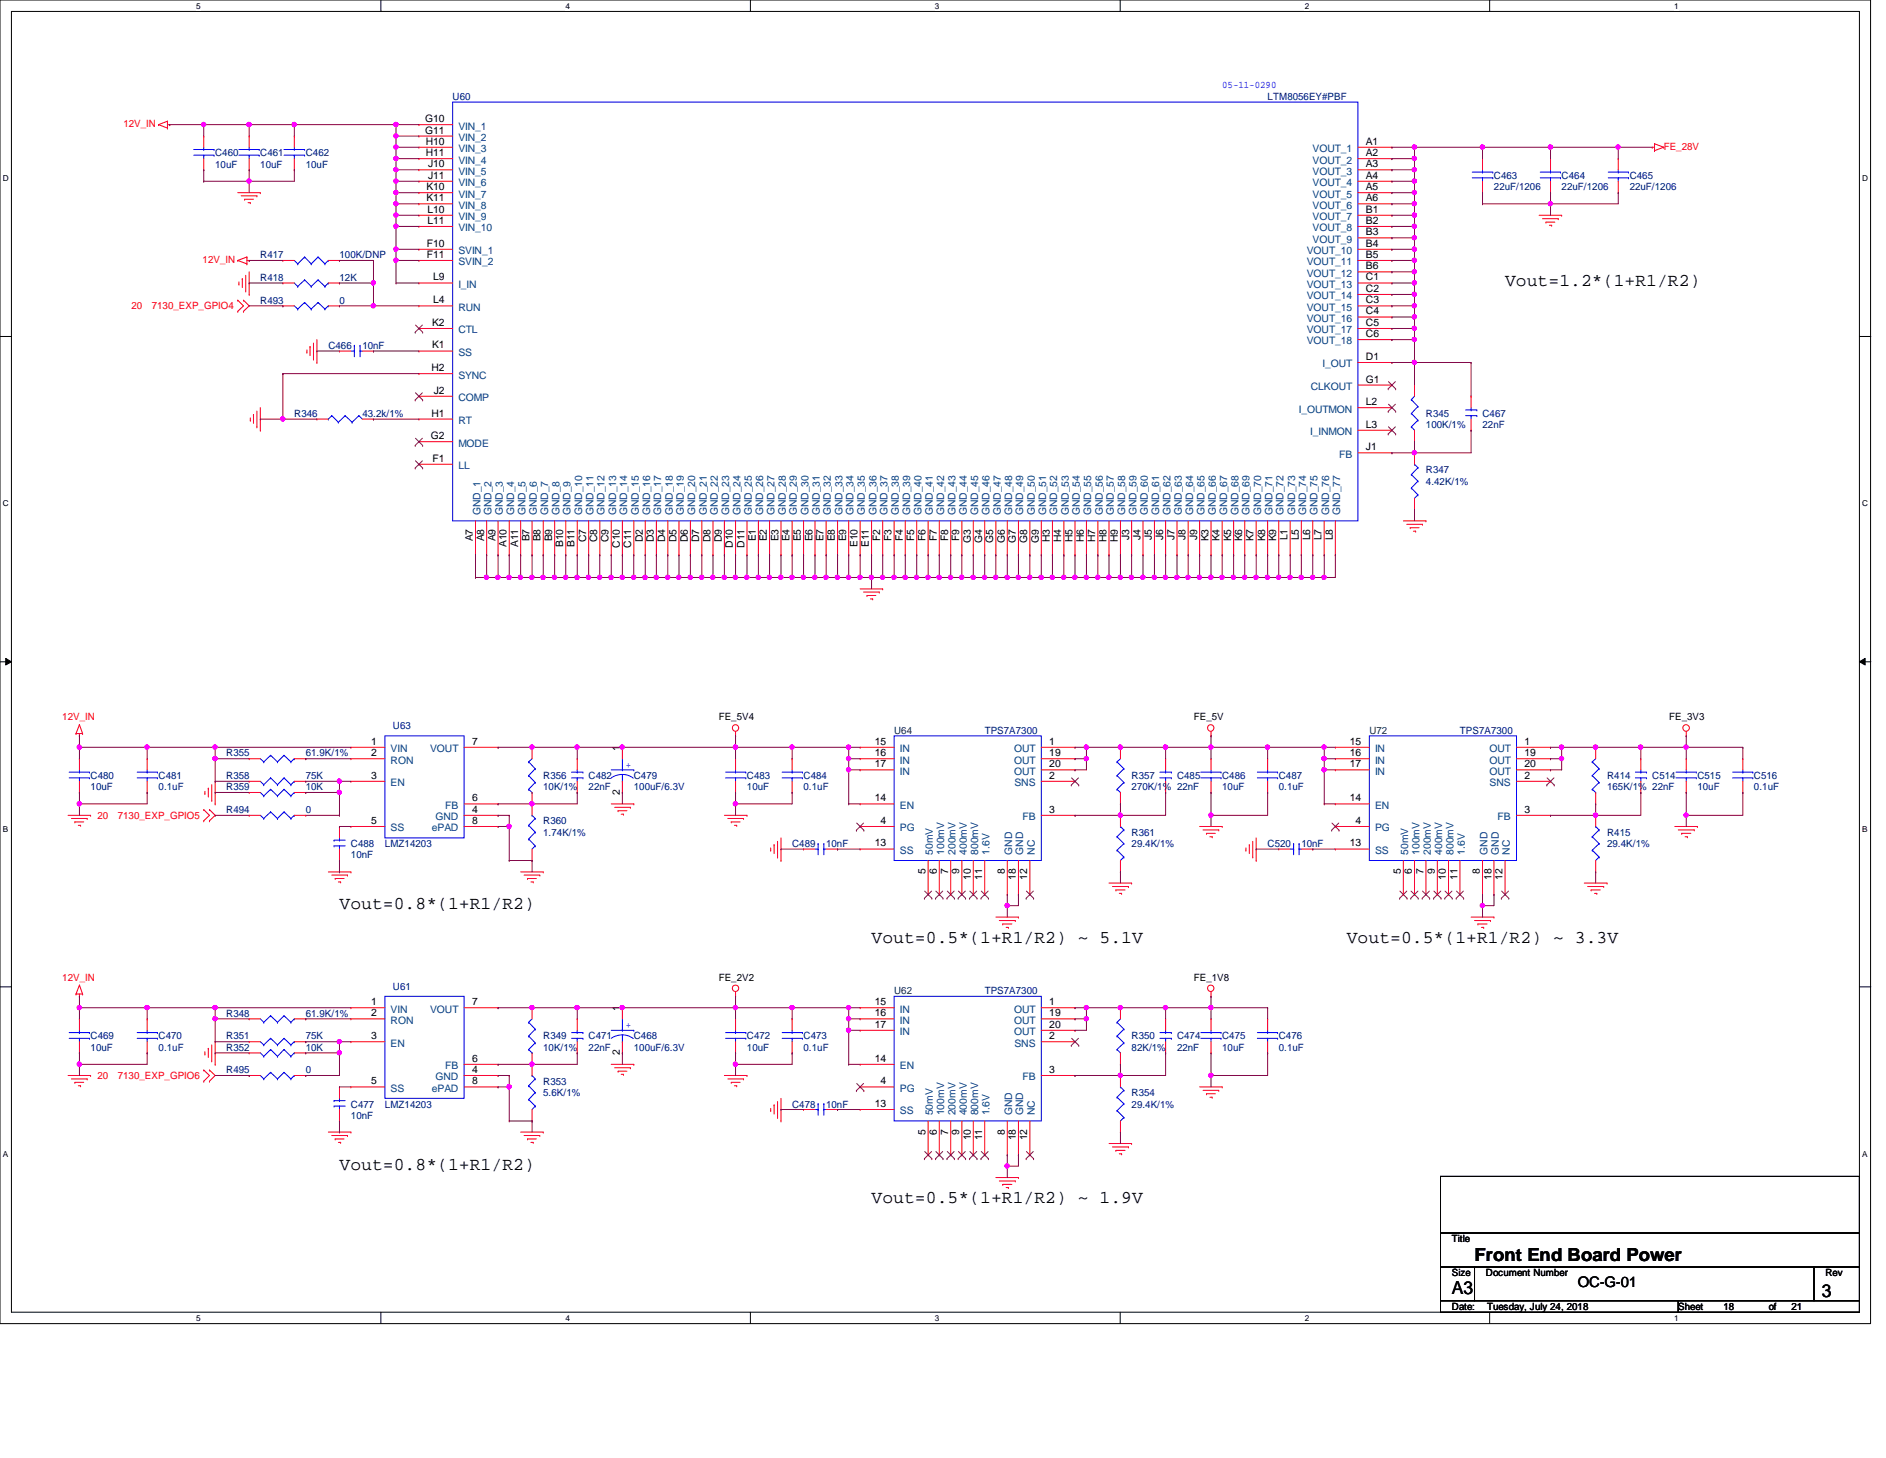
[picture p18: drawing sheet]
<svg xmlns="http://www.w3.org/2000/svg" width="279mm" height="216mm" viewBox="0 0 279 216" stroke-linecap="round" stroke-linejoin="round" font-family="sans-serif">
<defs><g id="words">
<g font-size="2.7">
<text x="223" y="42.4">Vout=1.2*(1+R1/R2)</text>
<text x="50.3" y="134.6">Vout=0.8*(1+R1/R2)</text>
<text x="129.1" y="139.7">Vout=0.5*(1+R1/R2) ~ 5.1V</text>
<text x="199.5" y="139.7">Vout=0.5*(1+R1/R2) ~ 3.3V</text>
<text x="50.3" y="173.2">Vout=0.8*(1+R1/R2)</text>
<text x="129.1" y="178.2">Vout=0.5*(1+R1/R2) ~ 1.9V</text>
<text x="215.1" y="191.7">A3</text>
<text x="218.4" y="186.7">Front End Board Power</text>
<text x="269.9" y="192">3</text>
</g>
<text font-size="2.2" x="233.7" y="190.6">OC-G-01</text>
<g font-size="1.5" fill="#000080">
<text x="67.1" y="14.8">U60</text>
<text x="187.8" y="14.8">LTM8056EY#PBF</text>
<text x="31.9" y="23.2">C460</text>
<text x="38.6" y="23.2">C461</text>
<text x="45.3" y="23.2">C462</text>
<text x="31.9" y="24.8">10uF</text>
<text x="38.6" y="24.8">10uF</text>
<text x="45.3" y="24.8">10uF</text>
<text x="221.3" y="26.5">C463</text>
<text x="221.3" y="28.2">22uF/1206</text>
<text x="231.4" y="26.5">C464</text>
<text x="231.4" y="28.2">22uF/1206</text>
<text x="241.4" y="26.5">C465</text>
<text x="241.4" y="28.2">22uF/1206</text>
<text x="38.6" y="38.3">R417</text>
<text x="38.6" y="41.6">R418</text>
<text x="50.3" y="38.3">100K/DNP</text>
<text x="50.3" y="41.6">12K</text>
<text x="38.6" y="45">R493</text>
<text x="50.3" y="45">0</text>
<text x="48.6" y="51.6">C466</text>
<text x="53.7" y="51.6">10nF</text>
<text x="43.6" y="61.7">R346</text>
<text x="53.7" y="61.7">43.2k/1%</text>
<text x="211.2" y="61.7">R345</text>
<text x="211.2" y="63.4">100K/1%</text>
<text x="219.6" y="61.7">C467</text>
<text x="219.6" y="63.4">22nF</text>
<text x="211.2" y="70.1">R347</text>
<text x="211.2" y="71.8">4.42K/1%</text>
<text x="58.2" y="108">U63</text>
<text x="33.5" y="112">R355</text>
<text x="45.3" y="112">61.9K/1%</text>
<text x="145.9" y="108.7">TPS7A7300</text>
<text x="216.3" y="108.7">TPS7A7300</text>
<text x="13.4" y="115.4">C480</text>
<text x="13.4" y="117.1">10uF</text>
<text x="23.5" y="115.4">C481</text>
<text x="23.5" y="117.1">0.1uF</text>
<text x="33.5" y="115.4">R358</text>
<text x="33.5" y="117.1">R359</text>
<text x="45.3" y="115.4">75K</text>
<text x="45.3" y="117.1">10K</text>
<text x="80.5" y="115.4">R356</text>
<text x="80.5" y="117.1">10K/1%</text>
<text x="87.2" y="115.4">C482</text>
<text x="87.2" y="117.1">22nF</text>
<text x="93.9" y="115.4">C479</text>
<text x="93.9" y="117.1">100uF/6.3V</text>
<text x="110.7" y="115.4">C483</text>
<text x="110.7" y="117.1">10uF</text>
<text x="119" y="115.4">C484</text>
<text x="119" y="117.1">0.1uF</text>
<text x="167.6" y="115.4">R357</text>
<text x="167.6" y="117.1">270K/1% 22nF</text>
<text x="174.4" y="115.4">C485</text>
<text x="181.1" y="115.4">C486</text>
<text x="181.1" y="117.1">10uF</text>
<text x="189.4" y="115.4">C487</text>
<text x="189.4" y="117.1">0.1uF</text>
<text x="238.1" y="115.4">R414</text>
<text x="238.1" y="117.1">165K/1% 22nF</text>
<text x="244.8" y="115.4">C514</text>
<text x="251.5" y="115.4">C515</text>
<text x="251.5" y="117.1">10uF</text>
<text x="259.8" y="115.4">C516</text>
<text x="259.8" y="117.1">0.1uF</text>
<text x="33.5" y="120.4">R494</text>
<text x="45.3" y="120.4">0</text>
<text x="52" y="125.4">C488</text>
<text x="57" y="125.4">LMZ14203</text>
<text x="80.5" y="122.1">R360</text>
<text x="80.5" y="123.7">1.74K/1%</text>
<text x="117.3" y="125.4">C489</text>
<text x="122.4" y="125.4">10nF</text>
<text x="167.6" y="123.7">R361</text>
<text x="167.6" y="125.4">29.4K/1%</text>
<text x="187.8" y="125.4">C520</text>
<text x="192.8" y="125.4">10nF</text>
<text x="238.1" y="123.7">R415</text>
<text x="238.1" y="125.4">29.4K/1%</text>
<text x="52" y="127.1">10nF</text>
<text x="58.2" y="146.6">U61</text>
<text x="145.9" y="147.2">TPS7A7300</text>
<text x="13.4" y="153.9">C469</text>
<text x="13.4" y="155.6">10uF</text>
<text x="23.5" y="153.9">C470</text>
<text x="23.5" y="155.6">0.1uF</text>
<text x="33.5" y="155.6">R352</text>
<text x="33.5" y="150.6">R348</text>
<text x="33.5" y="153.9">R351</text>
<text x="45.3" y="155.6">10K</text>
<text x="45.3" y="150.6">61.9K/1%</text>
<text x="45.3" y="153.9">75K</text>
<text x="80.5" y="153.9">R349</text>
<text x="80.5" y="155.6">10K/1%</text>
<text x="87.2" y="153.9">C471</text>
<text x="87.2" y="155.6">22nF</text>
<text x="93.9" y="153.9">C468</text>
<text x="93.9" y="155.6">100uF/6.3V</text>
<text x="110.7" y="153.9">C472</text>
<text x="110.7" y="155.6">10uF</text>
<text x="119" y="153.9">C473</text>
<text x="119" y="155.6">0.1uF</text>
<text x="167.6" y="153.9">R350</text>
<text x="167.6" y="155.6">82K/1%</text>
<text x="174.4" y="153.9">C474</text>
<text x="174.4" y="155.6">22nF</text>
<text x="181.1" y="153.9">C475</text>
<text x="181.1" y="155.6">10uF</text>
<text x="189.4" y="153.9">C476</text>
<text x="189.4" y="155.6">0.1uF</text>
<text x="33.5" y="159">R495</text>
<text x="45.3" y="159">0</text>
<text x="80.5" y="160.6">R353</text>
<text x="52" y="164">C477</text>
<text x="52" y="165.7">10nF</text>
<text x="57" y="164">LMZ14203</text>
<text x="80.5" y="162.3">5.6K/1%</text>
<text x="117.3" y="164">C478</text>
<text x="122.4" y="164">10nF</text>
<text x="167.6" y="162.3">R354</text>
<text x="167.6" y="164">29.4K/1%</text>
</g>
<g font-size="1.5" fill="#00f">
<text x="181.1" y="13">05-11-0290</text>
<text x="92.7" y="113.7">+</text>
<text x="92.7" y="152.3">+</text>
</g>
<g font-size="1.5" fill="#f00">
<text x="18.3" y="18.8">12V_IN</text>
<text x="246.5" y="22.1">FE_28V</text>
<text x="30" y="38.9">12V_IN</text>
<text x="19.5" y="45.8">20</text>
<text x="22.5" y="45.8">7130_EXP_GPIO4</text>
<text x="9.2" y="106.6">12V_IN</text>
<text x="14.4" y="121.2">20</text>
<text x="17.4" y="121.2">7130_EXP_GPIO5</text>
<text x="9.2" y="145.2">12V_IN</text>
<text x="14.4" y="159.8">20</text>
<text x="17.4" y="159.8">7130_EXP_GPIO6</text>
</g>
<g font-size="1.5">
<text x="63" y="18.1">G10</text>
<text x="63" y="19.8">G11</text>
<text x="63.1" y="21.4">H10</text>
<text x="63.1" y="23.1">H11</text>
<text x="202.4" y="21.4">A1</text>
<text x="202.4" y="23.1">A2</text>
<text x="63.2" y="28.2">K10</text>
<text x="63.2" y="29.8">K11</text>
<text x="63.4" y="24.8">J10</text>
<text x="63.4" y="26.5">J11</text>
<text x="202.4" y="24.8">A3</text>
<text x="202.4" y="26.5">A4</text>
<text x="202.4" y="28.2">A5</text>
<text x="202.4" y="29.8">A6</text>
<text x="63.3" y="31.5">L10</text>
<text x="63.3" y="33.1">L11</text>
<text x="202.4" y="31.5">B1</text>
<text x="202.4" y="33.1">B2</text>
<text x="202.4" y="34.8">B3</text>
<text x="63.2" y="36.5">F10</text>
<text x="63.2" y="38.2">F11</text>
<text x="64.2" y="41.5">L9</text>
<text x="202.4" y="36.5">B4</text>
<text x="202.4" y="38.2">B5</text>
<text x="202.4" y="39.9">B6</text>
<text x="202.4" y="41.5">C1</text>
<text x="64.2" y="44.9">L4</text>
<text x="202.4" y="43.2">C2</text>
<text x="202.4" y="44.9">C3</text>
<text x="202.4" y="46.6">C4</text>
<text x="64" y="51.6">K1</text>
<text x="64" y="48.3">K2</text>
<text x="202.4" y="48.3">C5</text>
<text x="202.4" y="49.9">C6</text>
<text x="202.4" y="53.3">D1</text>
<text x="63.9" y="54.9">H2</text>
<text x="64.3" y="58.3">J2</text>
<text x="202.4" y="60">L2</text>
<text x="202.4" y="56.6">G1</text>
<text x="63.8" y="65">G2</text>
<text x="63.9" y="61.7">H1</text>
<text x="202.4" y="63.3">L3</text>
<text x="64.1" y="68.4">F1</text>
<text x="202.4" y="66.7">J1</text>
<text x="70.1" y="80.2" transform="rotate(-90 70.1 80.2)">A7</text>
<text x="71.7" y="80.2" transform="rotate(-90 71.7 80.2)">A8</text>
<text x="73.4" y="80.2" transform="rotate(-90 73.4 80.2)">A9</text>
<text x="75.1" y="81" transform="rotate(-90 75.1 81)">A10</text>
<text x="76.8" y="81" transform="rotate(-90 76.8 81)">A11</text>
<text x="78.4" y="80.2" transform="rotate(-90 78.4 80.2)">B7</text>
<text x="80.1" y="80.2" transform="rotate(-90 80.1 80.2)">B8</text>
<text x="81.8" y="80.2" transform="rotate(-90 81.8 80.2)">B9</text>
<text x="83.4" y="81" transform="rotate(-90 83.4 81)">B10</text>
<text x="85.1" y="81" transform="rotate(-90 85.1 81)">B11</text>
<text x="86.8" y="80.3" transform="rotate(-90 86.8 80.3)">C7</text>
<text x="88.5" y="80.3" transform="rotate(-90 88.5 80.3)">C8</text>
<text x="90.2" y="80.3" transform="rotate(-90 90.2 80.3)">C9</text>
<text x="91.8" y="81.1" transform="rotate(-90 91.8 81.1)">C10</text>
<text x="93.5" y="81.1" transform="rotate(-90 93.5 81.1)">C11</text>
<text x="95.2" y="80.3" transform="rotate(-90 95.2 80.3)">D2</text>
<text x="96.9" y="80.3" transform="rotate(-90 96.9 80.3)">D3</text>
<text x="98.6" y="80.3" transform="rotate(-90 98.6 80.3)">D4</text>
<text x="100.2" y="80.3" transform="rotate(-90 100.2 80.3)">D5</text>
<text x="101.9" y="80.3" transform="rotate(-90 101.9 80.3)">D6</text>
<text x="103.6" y="80.3" transform="rotate(-90 103.6 80.3)">D7</text>
<text x="105.2" y="80.3" transform="rotate(-90 105.2 80.3)">D8</text>
<text x="106.9" y="80.3" transform="rotate(-90 106.9 80.3)">D9</text>
<text x="108.6" y="81.1" transform="rotate(-90 108.6 81.1)">D10</text>
<text x="110.3" y="81.1" transform="rotate(-90 110.3 81.1)">D11</text>
<text x="112" y="80.2" transform="rotate(-90 112 80.2)">E1</text>
<text x="113.6" y="80.2" transform="rotate(-90 113.6 80.2)">E2</text>
<text x="115.3" y="80.2" transform="rotate(-90 115.3 80.2)">E3</text>
<text x="117" y="80.2" transform="rotate(-90 117 80.2)">E4</text>
<text x="118.7" y="80.2" transform="rotate(-90 118.7 80.2)">E5</text>
<text x="120.4" y="80.2" transform="rotate(-90 120.4 80.2)">E6</text>
<text x="122" y="80.2" transform="rotate(-90 122 80.2)">E7</text>
<text x="123.7" y="80.2" transform="rotate(-90 123.7 80.2)">E8</text>
<text x="125.3" y="80.2" transform="rotate(-90 125.3 80.2)">E9</text>
<text x="127" y="81" transform="rotate(-90 127 81)">E10</text>
<text x="128.7" y="81" transform="rotate(-90 128.7 81)">E11</text>
<text x="130.4" y="80.1" transform="rotate(-90 130.4 80.1)">F2</text>
<text x="132.1" y="80.1" transform="rotate(-90 132.1 80.1)">F3</text>
<text x="133.7" y="80.1" transform="rotate(-90 133.7 80.1)">F4</text>
<text x="135.4" y="80.1" transform="rotate(-90 135.4 80.1)">F5</text>
<text x="137.1" y="80.1" transform="rotate(-90 137.1 80.1)">F6</text>
<text x="138.8" y="80.1" transform="rotate(-90 138.8 80.1)">F7</text>
<text x="140.5" y="80.1" transform="rotate(-90 140.5 80.1)">F8</text>
<text x="142.1" y="80.1" transform="rotate(-90 142.1 80.1)">F9</text>
<text x="143.8" y="80.3" transform="rotate(-90 143.8 80.3)">G3</text>
<text x="145.5" y="80.3" transform="rotate(-90 145.5 80.3)">G4</text>
<text x="147.2" y="80.3" transform="rotate(-90 147.2 80.3)">G5</text>
<text x="148.8" y="80.3" transform="rotate(-90 148.8 80.3)">G6</text>
<text x="150.5" y="80.3" transform="rotate(-90 150.5 80.3)">G7</text>
<text x="152.2" y="80.3" transform="rotate(-90 152.2 80.3)">G8</text>
<text x="153.9" y="80.3" transform="rotate(-90 153.9 80.3)">G9</text>
<text x="155.5" y="80.3" transform="rotate(-90 155.5 80.3)">H3</text>
<text x="157.2" y="80.3" transform="rotate(-90 157.2 80.3)">H4</text>
<text x="158.9" y="80.3" transform="rotate(-90 158.9 80.3)">H5</text>
<text x="160.6" y="80.3" transform="rotate(-90 160.6 80.3)">H6</text>
<text x="162.3" y="80.3" transform="rotate(-90 162.3 80.3)">H7</text>
<text x="163.9" y="80.3" transform="rotate(-90 163.9 80.3)">H8</text>
<text x="165.6" y="80.3" transform="rotate(-90 165.6 80.3)">H9</text>
<text x="167.3" y="79.9" transform="rotate(-90 167.3 79.9)">J3</text>
<text x="169" y="79.9" transform="rotate(-90 169 79.9)">J4</text>
<text x="170.6" y="79.9" transform="rotate(-90 170.6 79.9)">J5</text>
<text x="172.3" y="79.9" transform="rotate(-90 172.3 79.9)">J6</text>
<text x="174" y="79.9" transform="rotate(-90 174 79.9)">J7</text>
<text x="175.6" y="79.9" transform="rotate(-90 175.6 79.9)">J8</text>
<text x="177.3" y="79.9" transform="rotate(-90 177.3 79.9)">J9</text>
<text x="179" y="80.2" transform="rotate(-90 179 80.2)">K3</text>
<text x="180.7" y="80.2" transform="rotate(-90 180.7 80.2)">K4</text>
<text x="182.4" y="80.2" transform="rotate(-90 182.4 80.2)">K5</text>
<text x="184" y="80.2" transform="rotate(-90 184 80.2)">K6</text>
<text x="185.7" y="80.2" transform="rotate(-90 185.7 80.2)">K7</text>
<text x="187.4" y="80.2" transform="rotate(-90 187.4 80.2)">K8</text>
<text x="189.1" y="80.2" transform="rotate(-90 189.1 80.2)">K9</text>
<text x="190.8" y="80" transform="rotate(-90 190.8 80)">L1</text>
<text x="192.4" y="80" transform="rotate(-90 192.4 80)">L5</text>
<text x="194.1" y="80" transform="rotate(-90 194.1 80)">L6</text>
<text x="195.8" y="80" transform="rotate(-90 195.8 80)">L7</text>
<text x="197.4" y="80" transform="rotate(-90 197.4 80)">L8</text>
<text x="106.5" y="106.6">FE_5V4</text>
<text x="176.9" y="106.6">FE_5V</text>
<text x="247.3" y="106.6">FE_3V3</text>
<text x="55" y="110.3">1</text>
<text x="55" y="112">2</text>
<text x="69.9" y="110.3">7</text>
<text x="91.8" y="111.2" transform="rotate(-90 91.8 111.2)">1</text>
<text x="129.6" y="110.3">15</text>
<text x="129.6" y="112">16</text>
<text x="129.6" y="113.6">17</text>
<text x="155.4" y="110.3">1</text>
<text x="155.4" y="112">19</text>
<text x="155.4" y="113.6">20</text>
<text x="200" y="110.3">15</text>
<text x="200" y="112">16</text>
<text x="200" y="113.6">17</text>
<text x="225.8" y="110.3">1</text>
<text x="225.8" y="112">19</text>
<text x="225.8" y="113.6">20</text>
<text x="55" y="115.3">3</text>
<text x="69.9" y="118.7">6</text>
<text x="91.8" y="117.7" transform="rotate(-90 91.8 117.7)">2</text>
<text x="129.6" y="118.7">14</text>
<text x="155.4" y="115.3">2</text>
<text x="200" y="118.7">14</text>
<text x="225.8" y="115.3">2</text>
<text x="55" y="122">5</text>
<text x="69.9" y="120.4">4</text>
<text x="69.9" y="122">8</text>
<text x="129.6" y="125.3">13</text>
<text x="130.4" y="122">4</text>
<text x="155.4" y="120.4">3</text>
<text x="200" y="125.3">13</text>
<text x="200.8" y="122">4</text>
<text x="225.8" y="120.4">3</text>
<text x="137.1" y="129.5" transform="rotate(-90 137.1 129.5)">5</text>
<text x="138.8" y="129.5" transform="rotate(-90 138.8 129.5)">6</text>
<text x="140.5" y="129.5" transform="rotate(-90 140.5 129.5)">7</text>
<text x="142.1" y="129.5" transform="rotate(-90 142.1 129.5)">9</text>
<text x="143.8" y="130.3" transform="rotate(-90 143.8 130.3)">10</text>
<text x="145.5" y="130.3" transform="rotate(-90 145.5 130.3)">11</text>
<text x="148.8" y="129.5" transform="rotate(-90 148.8 129.5)">8</text>
<text x="150.5" y="130.3" transform="rotate(-90 150.5 130.3)">18</text>
<text x="152.2" y="130.3" transform="rotate(-90 152.2 130.3)">12</text>
<text x="207.5" y="129.5" transform="rotate(-90 207.5 129.5)">5</text>
<text x="209.2" y="129.5" transform="rotate(-90 209.2 129.5)">6</text>
<text x="210.9" y="129.5" transform="rotate(-90 210.9 129.5)">7</text>
<text x="212.6" y="129.5" transform="rotate(-90 212.6 129.5)">9</text>
<text x="214.2" y="130.3" transform="rotate(-90 214.2 130.3)">10</text>
<text x="215.9" y="130.3" transform="rotate(-90 215.9 130.3)">11</text>
<text x="219.2" y="129.5" transform="rotate(-90 219.2 129.5)">8</text>
<text x="220.9" y="130.3" transform="rotate(-90 220.9 130.3)">18</text>
<text x="222.6" y="130.3" transform="rotate(-90 222.6 130.3)">12</text>
<text x="55" y="148.8">1</text>
<text x="69.9" y="148.8">7</text>
<text x="91.8" y="149.7" transform="rotate(-90 91.8 149.7)">1</text>
<text x="106.5" y="145.2">FE_2V2</text>
<text x="129.6" y="148.8">15</text>
<text x="155.4" y="148.8">1</text>
<text x="176.9" y="145.2">FE_1V8</text>
<text x="55" y="150.5">2</text>
<text x="55" y="153.9">3</text>
<text x="129.6" y="150.5">16</text>
<text x="129.6" y="152.2">17</text>
<text x="155.4" y="153.9">2</text>
<text x="155.4" y="150.5">19</text>
<text x="155.4" y="152.2">20</text>
<text x="55" y="160.6">5</text>
<text x="69.9" y="158.9">4</text>
<text x="69.9" y="157.2">6</text>
<text x="69.9" y="160.6">8</text>
<text x="91.8" y="156.3" transform="rotate(-90 91.8 156.3)">2</text>
<text x="129.6" y="157.2">14</text>
<text x="130.4" y="160.6">4</text>
<text x="155.4" y="158.9">3</text>
<text x="129.6" y="163.9">13</text>
<text x="137.1" y="168" transform="rotate(-90 137.1 168)">5</text>
<text x="138.8" y="168" transform="rotate(-90 138.8 168)">6</text>
<text x="140.5" y="168" transform="rotate(-90 140.5 168)">7</text>
<text x="142.1" y="168" transform="rotate(-90 142.1 168)">9</text>
<text x="143.8" y="168.9" transform="rotate(-90 143.8 168.9)">10</text>
<text x="145.5" y="168.9" transform="rotate(-90 145.5 168.9)">11</text>
<text x="148.8" y="168" transform="rotate(-90 148.8 168)">8</text>
<text x="150.5" y="168.9" transform="rotate(-90 150.5 168.9)">18</text>
<text x="152.2" y="168.9" transform="rotate(-90 152.2 168.9)">12</text>
<text x="215.1" y="183.9">Title</text>
<text x="215.1" y="189">Size</text>
<text x="220.1" y="189">Document Number</text>
<text x="270.4" y="189">Rev</text>
<text x="215.1" y="194">Date:</text>
<text x="220.3" y="194">Tuesday, July 24, 2018</text>
<text x="248.6" y="194">Sheet</text>
<text x="255.3" y="194">18</text>
<text x="262" y="194">of</text>
<text x="265.4" y="194">21</text>
</g>
<g font-size="1.5" fill="#004080">
<text x="67.9" y="22.5">VIN_3</text>
<text x="67.9" y="19.2">VIN_1</text>
<text x="67.9" y="20.9">VIN_2</text>
<text x="194.4" y="22.5">VOUT_1</text>
<text x="67.9" y="24.2">VIN_4</text>
<text x="67.9" y="25.9">VIN_5</text>
<text x="67.9" y="27.6">VIN_6</text>
<text x="67.9" y="29.3">VIN_7</text>
<text x="194.4" y="24.2">VOUT_2</text>
<text x="194.4" y="25.9">VOUT_3</text>
<text x="194.4" y="27.6">VOUT_4</text>
<text x="194.4" y="29.3">VOUT_5</text>
<text x="67.9" y="30.9">VIN_8</text>
<text x="67.9" y="32.6">VIN_9</text>
<text x="67.9" y="34.2">VIN_10</text>
<text x="194.4" y="30.9">VOUT_6</text>
<text x="194.4" y="32.6">VOUT_7</text>
<text x="194.4" y="34.2">VOUT_8</text>
<text x="194.4" y="35.9">VOUT_9</text>
<text x="67.9" y="37.6">SVIN_1</text>
<text x="67.9" y="39.3">SVIN_2</text>
<text x="193.6" y="37.6">VOUT_10</text>
<text x="193.6" y="39.3">VOUT_11</text>
<text x="193.6" y="41">VOUT_12</text>
<text x="67.9" y="46">RUN</text>
<text x="67.9" y="42.6">I_IN</text>
<text x="193.6" y="42.6">VOUT_13</text>
<text x="193.6" y="44.3">VOUT_14</text>
<text x="193.6" y="46">VOUT_15</text>
<text x="193.6" y="47.7">VOUT_16</text>
<text x="67.9" y="52.7">SS</text>
<text x="67.9" y="49.4">CTL</text>
<text x="193.6" y="49.4">VOUT_17</text>
<text x="193.6" y="51">VOUT_18</text>
<text x="67.9" y="56">SYNC</text>
<text x="67.9" y="59.4">COMP</text>
<text x="194.2" y="57.7">CLKOUT</text>
<text x="195.9" y="54.4">I_OUT</text>
<text x="67.9" y="62.8">RT</text>
<text x="192.4" y="61.1">I_OUTMON</text>
<text x="194.1" y="64.4">I_INMON</text>
<text x="67.9" y="69.5">LL</text>
<text x="67.9" y="66.1">MODE</text>
<text x="198.4" y="67.8">FB</text>
<text x="71.2" y="76.3" transform="rotate(-90 71.2 76.3)">GND_1</text>
<text x="72.8" y="76.3" transform="rotate(-90 72.8 76.3)">GND_2</text>
<text x="74.5" y="76.3" transform="rotate(-90 74.5 76.3)">GND_3</text>
<text x="76.2" y="76.3" transform="rotate(-90 76.2 76.3)">GND_4</text>
<text x="77.9" y="76.3" transform="rotate(-90 77.9 76.3)">GND_5</text>
<text x="79.5" y="76.3" transform="rotate(-90 79.5 76.3)">GND_6</text>
<text x="81.2" y="76.3" transform="rotate(-90 81.2 76.3)">GND_7</text>
<text x="82.9" y="76.3" transform="rotate(-90 82.9 76.3)">GND_8</text>
<text x="84.5" y="76.3" transform="rotate(-90 84.5 76.3)">GND_9</text>
<text x="86.2" y="76.3" transform="rotate(-90 86.2 76.3)">GND_10</text>
<text x="87.9" y="76.3" transform="rotate(-90 87.9 76.3)">GND_11</text>
<text x="89.6" y="76.3" transform="rotate(-90 89.6 76.3)">GND_12</text>
<text x="91.3" y="76.3" transform="rotate(-90 91.3 76.3)">GND_13</text>
<text x="92.9" y="76.3" transform="rotate(-90 92.9 76.3)">GND_14</text>
<text x="94.6" y="76.3" transform="rotate(-90 94.6 76.3)">GND_15</text>
<text x="96.3" y="76.3" transform="rotate(-90 96.3 76.3)">GND_16</text>
<text x="98" y="76.3" transform="rotate(-90 98 76.3)">GND_17</text>
<text x="99.7" y="76.3" transform="rotate(-90 99.7 76.3)">GND_18</text>
<text x="101.3" y="76.3" transform="rotate(-90 101.3 76.3)">GND_19</text>
<text x="103" y="76.3" transform="rotate(-90 103 76.3)">GND_20</text>
<text x="104.7" y="76.3" transform="rotate(-90 104.7 76.3)">GND_21</text>
<text x="106.3" y="76.3" transform="rotate(-90 106.3 76.3)">GND_22</text>
<text x="108" y="76.3" transform="rotate(-90 108 76.3)">GND_23</text>
<text x="109.7" y="76.3" transform="rotate(-90 109.7 76.3)">GND_24</text>
<text x="111.4" y="76.3" transform="rotate(-90 111.4 76.3)">GND_25</text>
<text x="113.1" y="76.3" transform="rotate(-90 113.1 76.3)">GND_26</text>
<text x="114.7" y="76.3" transform="rotate(-90 114.7 76.3)">GND_27</text>
<text x="116.4" y="76.3" transform="rotate(-90 116.4 76.3)">GND_28</text>
<text x="118.1" y="76.3" transform="rotate(-90 118.1 76.3)">GND_29</text>
<text x="119.8" y="76.3" transform="rotate(-90 119.8 76.3)">GND_30</text>
<text x="121.5" y="76.3" transform="rotate(-90 121.5 76.3)">GND_31</text>
<text x="123.1" y="76.3" transform="rotate(-90 123.1 76.3)">GND_32</text>
<text x="124.8" y="76.3" transform="rotate(-90 124.8 76.3)">GND_33</text>
<text x="126.4" y="76.3" transform="rotate(-90 126.4 76.3)">GND_34</text>
<text x="128.1" y="76.3" transform="rotate(-90 128.1 76.3)">GND_35</text>
<text x="129.8" y="76.3" transform="rotate(-90 129.8 76.3)">GND_36</text>
<text x="131.5" y="76.3" transform="rotate(-90 131.5 76.3)">GND_37</text>
<text x="133.2" y="76.3" transform="rotate(-90 133.2 76.3)">GND_38</text>
<text x="134.8" y="76.3" transform="rotate(-90 134.8 76.3)">GND_39</text>
<text x="136.5" y="76.3" transform="rotate(-90 136.5 76.3)">GND_40</text>
<text x="138.2" y="76.3" transform="rotate(-90 138.2 76.3)">GND_41</text>
<text x="139.9" y="76.3" transform="rotate(-90 139.9 76.3)">GND_42</text>
<text x="141.6" y="76.3" transform="rotate(-90 141.6 76.3)">GND_43</text>
<text x="143.2" y="76.3" transform="rotate(-90 143.2 76.3)">GND_44</text>
<text x="144.9" y="76.3" transform="rotate(-90 144.9 76.3)">GND_45</text>
<text x="146.6" y="76.3" transform="rotate(-90 146.6 76.3)">GND_46</text>
<text x="148.3" y="76.3" transform="rotate(-90 148.3 76.3)">GND_47</text>
<text x="149.9" y="76.3" transform="rotate(-90 149.9 76.3)">GND_48</text>
<text x="151.6" y="76.3" transform="rotate(-90 151.6 76.3)">GND_49</text>
<text x="153.3" y="76.3" transform="rotate(-90 153.3 76.3)">GND_50</text>
<text x="155" y="76.3" transform="rotate(-90 155 76.3)">GND_51</text>
<text x="156.6" y="76.3" transform="rotate(-90 156.6 76.3)">GND_52</text>
<text x="158.3" y="76.3" transform="rotate(-90 158.3 76.3)">GND_53</text>
<text x="160" y="76.3" transform="rotate(-90 160 76.3)">GND_54</text>
<text x="161.7" y="76.3" transform="rotate(-90 161.7 76.3)">GND_55</text>
<text x="163.4" y="76.3" transform="rotate(-90 163.4 76.3)">GND_56</text>
<text x="165" y="76.3" transform="rotate(-90 165 76.3)">GND_57</text>
<text x="166.7" y="76.3" transform="rotate(-90 166.7 76.3)">GND_58</text>
<text x="168.4" y="76.3" transform="rotate(-90 168.4 76.3)">GND_59</text>
<text x="170.1" y="76.3" transform="rotate(-90 170.1 76.3)">GND_60</text>
<text x="171.7" y="76.3" transform="rotate(-90 171.7 76.3)">GND_61</text>
<text x="173.4" y="76.3" transform="rotate(-90 173.4 76.3)">GND_62</text>
<text x="175.1" y="76.3" transform="rotate(-90 175.1 76.3)">GND_63</text>
<text x="176.7" y="76.3" transform="rotate(-90 176.7 76.3)">GND_64</text>
<text x="178.4" y="76.3" transform="rotate(-90 178.4 76.3)">GND_65</text>
<text x="180.1" y="76.3" transform="rotate(-90 180.1 76.3)">GND_66</text>
<text x="181.8" y="76.3" transform="rotate(-90 181.8 76.3)">GND_67</text>
<text x="183.5" y="76.3" transform="rotate(-90 183.5 76.3)">GND_68</text>
<text x="185.1" y="76.3" transform="rotate(-90 185.1 76.3)">GND_69</text>
<text x="186.8" y="76.3" transform="rotate(-90 186.8 76.3)">GND_70</text>
<text x="188.5" y="76.3" transform="rotate(-90 188.5 76.3)">GND_71</text>
<text x="190.2" y="76.3" transform="rotate(-90 190.2 76.3)">GND_72</text>
<text x="191.9" y="76.3" transform="rotate(-90 191.9 76.3)">GND_73</text>
<text x="193.5" y="76.3" transform="rotate(-90 193.5 76.3)">GND_74</text>
<text x="195.2" y="76.3" transform="rotate(-90 195.2 76.3)">GND_75</text>
<text x="196.9" y="76.3" transform="rotate(-90 196.9 76.3)">GND_76</text>
<text x="198.5" y="76.3" transform="rotate(-90 198.5 76.3)">GND_77</text>
<text x="57.9" y="111.4">VIN</text>
<text x="57.9" y="113.1">RON</text>
<text x="63.7" y="111.4">VOUT</text>
<text x="133.3" y="111.4">IN</text>
<text x="133.3" y="113.1">IN</text>
<text x="150.2" y="111.4">OUT</text>
<text x="150.2" y="113.1">OUT</text>
<text x="203.7" y="111.4">IN</text>
<text x="203.7" y="113.1">IN</text>
<text x="220.6" y="111.4">OUT</text>
<text x="220.6" y="113.1">OUT</text>
<text x="57.9" y="116.4">EN</text>
<text x="66" y="119.8">FB</text>
<text x="133.3" y="119.8">EN</text>
<text x="133.3" y="114.7">IN</text>
<text x="150.2" y="114.7">OUT</text>
<text x="150.3" y="116.4">SNS</text>
<text x="203.7" y="119.8">EN</text>
<text x="203.7" y="114.7">IN</text>
<text x="220.6" y="114.7">OUT</text>
<text x="220.7" y="116.4">SNS</text>
<text x="57.9" y="123.1">SS</text>
<text x="64" y="123.1">ePAD</text>
<text x="64.5" y="121.5">GND</text>
<text x="133.3" y="123.1">PG</text>
<text x="151.5" y="121.5">FB</text>
<text x="203.7" y="123.1">PG</text>
<text x="221.9" y="121.5">FB</text>
<text x="133.3" y="126.4">SS</text>
<text x="138.2" y="126.6" transform="rotate(-90 138.2 126.6)">50mV</text>
<text x="139.9" y="126.6" transform="rotate(-90 139.9 126.6)">100mV</text>
<text x="141.6" y="126.6" transform="rotate(-90 141.6 126.6)">200mV</text>
<text x="143.2" y="126.6" transform="rotate(-90 143.2 126.6)">400mV</text>
<text x="144.9" y="126.6" transform="rotate(-90 144.9 126.6)">800mV</text>
<text x="146.6" y="126.6" transform="rotate(-90 146.6 126.6)">1.6V</text>
<text x="149.9" y="126.6" transform="rotate(-90 149.9 126.6)">GND</text>
<text x="151.6" y="126.6" transform="rotate(-90 151.6 126.6)">GND</text>
<text x="153.3" y="126.6" transform="rotate(-90 153.3 126.6)">NC</text>
<text x="203.7" y="126.4">SS</text>
<text x="208.6" y="126.6" transform="rotate(-90 208.6 126.6)">50mV</text>
<text x="210.3" y="126.6" transform="rotate(-90 210.3 126.6)">100mV</text>
<text x="212" y="126.6" transform="rotate(-90 212 126.6)">200mV</text>
<text x="213.7" y="126.6" transform="rotate(-90 213.7 126.6)">400mV</text>
<text x="215.3" y="126.6" transform="rotate(-90 215.3 126.6)">800mV</text>
<text x="217" y="126.6" transform="rotate(-90 217 126.6)">1.6V</text>
<text x="220.3" y="126.6" transform="rotate(-90 220.3 126.6)">GND</text>
<text x="222" y="126.6" transform="rotate(-90 222 126.6)">GND</text>
<text x="223.7" y="126.6" transform="rotate(-90 223.7 126.6)">NC</text>
<text x="57.9" y="149.9">VIN</text>
<text x="63.7" y="149.9">VOUT</text>
<text x="133.3" y="149.9">IN</text>
<text x="150.2" y="149.9">OUT</text>
<text x="57.9" y="151.6">RON</text>
<text x="57.9" y="155">EN</text>
<text x="133.3" y="151.6">IN</text>
<text x="133.3" y="153.3">IN</text>
<text x="150.2" y="151.6">OUT</text>
<text x="150.2" y="153.3">OUT</text>
<text x="150.3" y="155">SNS</text>
<text x="57.9" y="161.7">SS</text>
<text x="64" y="161.7">ePAD</text>
<text x="64.5" y="160">GND</text>
<text x="66" y="158.3">FB</text>
<text x="133.3" y="161.7">PG</text>
<text x="133.3" y="158.3">EN</text>
<text x="151.5" y="160">FB</text>
<text x="133.3" y="165">SS</text>
<text x="138.2" y="165.1" transform="rotate(-90 138.2 165.1)">50mV</text>
<text x="139.9" y="165.1" transform="rotate(-90 139.9 165.1)">100mV</text>
<text x="141.6" y="165.1" transform="rotate(-90 141.6 165.1)">200mV</text>
<text x="143.2" y="165.1" transform="rotate(-90 143.2 165.1)">400mV</text>
<text x="144.9" y="165.1" transform="rotate(-90 144.9 165.1)">800mV</text>
<text x="146.6" y="165.1" transform="rotate(-90 146.6 165.1)">1.6V</text>
<text x="149.9" y="165.1" transform="rotate(-90 149.9 165.1)">GND</text>
<text x="151.6" y="165.1" transform="rotate(-90 151.6 165.1)">GND</text>
<text x="153.3" y="165.1" transform="rotate(-90 153.3 165.1)">NC</text>
</g>
<g font-size="1.5" fill="#004040">
<text x="132.5" y="108.7">U64</text>
<text x="202.9" y="108.7">U72</text>
<text x="132.5" y="147.2">U62</text>
</g>
<g font-size="1.2">
<text x="29" y="1.3">5</text>
<text x="83.8" y="1.3">4</text>
<text x="138.5" y="1.3">3</text>
<text x="193.3" y="1.3">2</text>
<text x="248" y="1.3">1</text>
<text x=".4" y="26.8">D</text>
<text x="275.9" y="26.8">D</text>
<text x=".4" y="75">C</text>
<text x="275.9" y="75">C</text>
<text x=".4" y="123.1">B</text>
<text x="275.9" y="123.1">B</text>
<text x=".4" y="171.3">A</text>
<text x="275.9" y="171.3">A</text>
<text x="29" y="195.6">5</text>
<text x="83.8" y="195.6">4</text>
<text x="138.5" y="195.6">3</text>
<text x="193.3" y="195.6">2</text>
<text x="248" y="195.6">1</text>
</g>
</g></defs>
<path d="M0 0h277.1v196h-277.1zM1.7 1.7h273.8v192.6h-273.8z" fill="none" stroke="#000" stroke-width=".15"/>
<g fill="#fff">
<path d="M29 .2h.7v1.3h-.7z"/>
<path d="M29 194.5h.7v1.3h-.7z"/>
</g>
<path d="M56.4 0v1.7M56.4 194.3v1.7" fill="none" stroke="#000" stroke-width=".15"/>
<g fill="#fff">
<path d="M83.8 .2h.6v1.3h-.6z"/>
<path d="M83.8 194.5h.6v1.3h-.6z"/>
</g>
<path d="M111.2 0v1.7M111.2 194.3v1.7" fill="none" stroke="#000" stroke-width=".15"/>
<g fill="#fff">
<path d="M138.5 .2h.6v1.3h-.6z"/>
<path d="M138.5 194.5h.6v1.3h-.6z"/>
</g>
<path d="M165.9 0v1.7M165.9 194.3v1.7" fill="none" stroke="#000" stroke-width=".15"/>
<g fill="#fff">
<path d="M193.3 .2h.6v1.3h-.6z"/>
<path d="M193.3 194.5h.6v1.3h-.6z"/>
</g>
<path d="M220.7 0v1.7M220.7 194.3v1.7" fill="none" stroke="#000" stroke-width=".15"/>
<g fill="#fff">
<path d="M248 .2h.7v1.3h-.7z"/>
<path d="M248 194.5h.7v1.3h-.7z"/>
<path d="M.4 25.7h.9v1.4h-.9z"/>
<path d="M275.9 25.7h.8v1.4h-.8z"/>
<path d="M.4 73.9h.9v1.3h-.9z"/>
<path d="M275.9 73.9h.8v1.3h-.8z"/>
</g>
<path d="M0 49.8h1.7M275.5 49.8h1.7" fill="none" stroke="#000" stroke-width=".15"/>
<g fill="#fff">
<path d="M.4 122h.8v1.4h-.8z"/>
<path d="M275.9 122h.7v1.4h-.7z"/>
</g>
<path d="M0 98h1.7M.8 97.5l.9 .5-.9 .5zM275.5 98l.8-.5v1zM275.5 98h1.7" fill="none" stroke="#000" stroke-width=".15"/>
<path d="M.8 97.5l.9 .5-.9 .5zM275.5 98l.8-.5v1z" fill="#000"/>
<g fill="#fff">
<path d="M.4 170.2h.8v1.3h-.8z"/>
<path d="M275.9 170.2h.7v1.3h-.7z"/>
</g>
<path d="M0 146.1h1.7M275.5 146.1h1.7M213.4 174.2h62.1v8.4h-62.1zM213.4 182.6h62.1v5h-62.1zM213.4 187.6h5v5h-5zM213.4 192.6h35.2v1.7h-35.2zM218.4 187.6h50.3v5h-50.3zM248.6 192.6h26.9v1.7h-26.9zM268.7 187.6h6.8v5h-6.8z" fill="none" stroke="#000" stroke-width=".15"/>
<g fill="none" stroke="#f00" stroke-width=".15">
<path d="M23.5 18.5h.1M23.5 18.5l1.3 .5M24.8 19h.1M24.8 17.9h.1M24.8 17.9v1.1M24.8 18.5h.3M24.8 17.9l-1.3 .6M25.1 18.5h.1M62.1 18.5h.1M62.1 18.5h5M30.2 20.2h.1M30.2 25.1h.1"/>
<path d="M30.2 20.2v1.6M30.2 23.5v1.6M35.2 38.6h.1M35.2 28.5h3.4M35.2 38.6l1.4 .5M35.7 29h2.4M36.2 29.5h.1M36.2 29.5h1.3M36.6 39.1h.1M36.6 38.1h.1M36.6 38.1v1M36.6 38.6h.3"/>
<path d="M36.6 38.1l-1.4 .5M36.7 30h.4M36.9 38.6h.1M36.9 20.2h.1M36.9 25.1h.1M36.9 20.2v1.6M36.9 23.5v1.6M37.1 30h.1M38.1 29h.1M38.6 28.5h.1M41.9 38.6h.1M41.9 38.6h1.7"/>
<path d="M43.6 20.2h.1M43.6 25.1h.1M43.6 20.2v1.6M43.6 23.5v1.6M48.6 38.6h1.7M50.3 38.6h.1M62.1 36.9h.1M62.1 38.6h.1M62.1 21.8h.1M62.1 23.5h.1M62.1 20.2h.1M62.1 25.1h.1"/>
<path d="M62.1 26.8h.1M62.1 28.5h.1M62.1 30.2h.1M62.1 31.9h.1M62.1 33.5h.1M62.1 28.5h5M62.1 31.9h5M62.1 21.8h5M62.1 38.6h5M62.1 23.5h5M62.1 25.1h5M62.1 26.8h5"/>
<path d="M62.1 30.2h5M62.1 33.5h5M62.1 36.9h5M62.1 20.2h5M201.2 28.5h5M201.2 31.9h5M201.2 21.8h5M201.2 38.6h5M201.2 23.5h5M201.2 25.1h5M201.2 26.8h5M201.2 30.2h5"/>
<path d="M201.2 33.5h5M201.2 35.2h5M201.2 36.9h5M206.2 21.8h.1M206.2 23.5h.1M206.2 25.1h.1M206.2 26.8h.1M206.2 28.5h.1M206.2 30.2h.1M206.2 31.9h.1M206.2 33.5h.1M206.2 35.2h.1"/>
<path d="M206.2 36.9h.1M206.2 38.6h.1M219.6 23.5h.1M219.6 28.5h.1M219.6 23.5v1.6M219.6 26.8v1.7M228 31.9h3.4M228.5 32.4h2.3M229 32.9h.1M229 32.9h1.3M229.5 33.4h.4M229.7 23.5h.1"/>
<path d="M229.7 28.5h.1M229.7 23.5v1.6M229.7 26.8v1.7M229.9 33.4h.1M230.8 32.4h.1M231.4 31.9h.1M239.7 23.5h.1M239.7 28.5h.1M239.7 23.5v1.6M239.7 26.8v1.7M244.8 21.8h.1M244.8 21.8h.3"/>
<path d="M245.1 21.3h.1M245.1 22.3h.1M245.1 21.3v1M245.1 21.3l1.4 .5M246.5 21.8h.1M246.5 21.8l-1.4 .5M35.2 46.1h.1M35.2 44.4h.1M35.2 44.4l.9 .9-.9 .8M35.4 42.1h.1M35.4 41.7v.4M35.9 41.3h.1"/>
<path d="M35.9 41.3v1.3M36.1 44.4h.1M36.1 46.1h.1M36.1 44.4l.8 .9-.8 .8M36.4 43.1h.1M36.4 40.8v2.3M36.9 43.6h.1M36.9 40.3v3.3M41.9 45.3h.1M41.9 41.9h.1M41.9 41.9h1.7M41.9 45.3h1.7"/>
<path d="M45.5 52.2h.1M45.5 51.8v.4M45.9 51.3h.1M45.9 51.3v1.4M46.4 53.2h.1M46.4 50.8v2.4M46.9 53.7h.1M46.9 50.3v3.4M48.6 41.9h1.7M48.6 45.3h1.7M50.3 45.3h.1M50.3 52h.1"/>
<path d="M50.3 41.9h.1M50.3 52h1.7M53.7 52h1.6M55.3 52h.1M62.1 45.3h.1M62.1 41.9h.1M62.1 55.3h.1M62.1 58.7h.1M62.1 52h.1M62.1 48.6h.1M62.1 41.9h5M62.1 45.3h5"/>
<path d="M62.1 48.6h5M62.1 55.3h5M62.1 58.7h5M62.1 52h5M201.2 40.3h5M201.2 41.9h5M201.2 43.6h5M201.2 45.3h5M201.2 46.9h5M201.2 48.6h5M201.2 50.3h5M201.2 53.7h5"/>
<path d="M201.2 57h5M206.2 40.3h.1M206.2 41.9h.1M206.2 43.6h.1M206.2 45.3h.1M206.2 46.9h.1M206.2 48.6h.1M206.2 50.3h.1M206.2 53.7h.1M206.2 57h.1M209.5 57h.1M209.5 57v1.7"/>
<path d="M217.9 58.7h.1M217.9 58.7v1.7M37.1 62.2h.1M37.1 61.9v.3M37.5 61.4h.1M37.5 61.4v1.3M38.1 63.2h.1M38.1 60.9v2.3M38.6 63.7h.1M38.6 60.4v3.3M46.9 62.1h.1M46.9 62.1h1.7"/>
<path d="M53.7 62.1h1.6M55.3 62.1h.1M62.1 68.7h.1M62.1 65.4h.1M62.1 62.1h.1M62.1 68.7h5M62.1 65.4h5M62.1 62.1h5M70.4 77.1v5.1M72.1 77.1v5.1M73.8 77.1v5.1M75.4 77.1v5.1"/>
<path d="M77.1 77.1v5.1M78.8 77.1v5.1M80.5 77.1v5.1M82.2 77.1v5.1M83.8 77.1v5.1M85.5 77.1v5.1M87.2 77.1v5.1M88.9 77.1v5.1M90.6 77.1v5.1M92.2 77.1v5.1M93.9 77.1v5.1M95.6 77.1v5.1"/>
<path d="M97.2 77.1v5.1M98.9 77.1v5.1M100.6 77.1v5.1M102.3 77.1v5.1M104 77.1v5.1M105.6 77.1v5.1M107.3 77.1v5.1M109 77.1v5.1M110.7 77.1v5.1M112.4 77.1v5.1M114 77.1v5.1M115.7 77.1v5.1"/>
<path d="M117.3 77.1v5.1M119 77.1v5.1M120.7 77.1v5.1M122.4 77.1v5.1M124.1 77.1v5.1M125.7 77.1v5.1M127.4 77.1v5.1M129.1 77.1v5.1M130.8 77.1v5.1M132.5 77.1v5.1M134.1 77.1v5.1M135.8 77.1v5.1"/>
<path d="M137.5 77.1v5.1M139.1 77.1v5.1M140.8 77.1v5.1M142.5 77.1v5.1M144.2 77.1v5.1M145.9 77.1v5.1M147.5 77.1v5.1M149.2 77.1v5.1M150.9 77.1v5.1M152.6 77.1v5.1M154.3 77.1v5.1M155.9 77.1v5.1"/>
<path d="M157.6 77.1v5.1M159.3 77.1v5.1M161 77.1v5.1M162.6 77.1v5.1M164.3 77.1v5.1M166 77.1v5.1M167.6 77.1v5.1M169.3 77.1v5.1M171 77.1v5.1M172.7 77.1v5.1M174.4 77.1v5.1M176 77.1v5.1"/>
<path d="M177.7 77.1v5.1M179.4 77.1v5.1M181.1 77.1v5.1M182.8 77.1v5.1M184.4 77.1v5.1M186.1 77.1v5.1M187.8 77.1v5.1M189.4 77.1v5.1M191.1 77.1v5.1M192.8 77.1v5.1M194.5 77.1v5.1M196.2 77.1v5.1"/>
<path d="M197.8 77.1v5.1M201.2 60.4h5M201.2 63.7h5M201.2 67.1h5M206.2 60.4h.1M206.2 63.7h.1M206.2 67.1h.1M207.9 77.1h3.3M208.4 77.6h2.3M208.9 78.1h.1M208.9 78.1h1.3M209.4 78.7h.3"/>
<path d="M209.5 75.4h.1M209.5 67.1h.1M209.5 65.4h.1M209.5 63.7v1.7M209.5 67.1v1.6M209.5 73.8v1.6M209.7 78.7h.1M210.7 77.6h.1M211.2 77.1h.1M217.9 63.7h.1M217.9 62.1v1.6M70.4 82.2h.1"/>
<path d="M72.1 82.2h.1M73.8 82.2h.1M75.4 82.2h.1M77.1 82.2h.1M78.8 82.2h.1M80.5 82.2h.1M82.2 82.2h.1M83.8 82.2h.1M85.5 82.2h.1M87.2 82.2h.1M88.9 82.2h.1M90.6 82.2h.1"/>
<path d="M92.2 82.2h.1M93.9 82.2h.1M95.6 82.2h.1M97.2 82.2h.1M98.9 82.2h.1M100.6 82.2h.1M102.3 82.2h.1M104 82.2h.1M105.6 82.2h.1M107.3 82.2h.1M109 82.2h.1M110.7 82.2h.1"/>
<path d="M112.4 82.2h.1M114 82.2h.1M115.7 82.2h.1M117.3 82.2h.1M119 82.2h.1M120.7 82.2h.1M122.4 82.2h.1M124.1 82.2h.1M125.7 82.2h.1M127.4 82.2h.1M127.4 87.2h3.4M127.9 87.7h2.4"/>
<path d="M128.4 88.2h.1M128.4 88.2h1.4M128.9 88.7h.4M129.1 82.2h.1M129.3 88.7h.1M130.3 87.7h.1M130.8 87.2h.1M130.8 82.2h.1M132.5 82.2h.1M134.1 82.2h.1M135.8 82.2h.1M137.5 82.2h.1"/>
<path d="M139.1 82.2h.1M140.8 82.2h.1M142.5 82.2h.1M144.2 82.2h.1M145.9 82.2h.1M147.5 82.2h.1M149.2 82.2h.1M150.9 82.2h.1M152.6 82.2h.1M154.3 82.2h.1M155.9 82.2h.1M157.6 82.2h.1"/>
<path d="M159.3 82.2h.1M161 82.2h.1M162.6 82.2h.1M164.3 82.2h.1M166 82.2h.1M167.6 82.2h.1M169.3 82.2h.1M171 82.2h.1M172.7 82.2h.1M174.4 82.2h.1M176 82.2h.1M177.7 82.2h.1"/>
<path d="M179.4 82.2h.1M181.1 82.2h.1M182.8 82.2h.1M184.4 82.2h.1M186.1 82.2h.1M187.8 82.2h.1M189.4 82.2h.1M191.1 82.2h.1M192.8 82.2h.1M194.5 82.2h.1M196.2 82.2h.1M197.8 82.2h.1"/>
<path d="M11.3 108.6h.1M11.3 108.6h.9M11.8 109h.1M11.8 107.3h.1M11.8 112.4h.1M11.8 117.3h.1M11.8 108.6v.4M11.8 112.4v1.6M11.8 115.7v1.6M11.8 107.3l-.5 1.3M11.8 107.3l.4 1.3M12.2 108.6h.1"/>
<path d="M21.8 112.4h.1M21.8 117.3h.1M21.8 112.4v1.6M21.8 115.7v1.6M30.2 119.9h.1M30.2 119.9l.8 .8-.8 .8M30.4 117.5h.1M30.4 117.2v.3M30.9 116.7h.1M30.9 116.7v1.3M31 119.9h.1M31 119.9l.9 .8-.9 .8"/>
<path d="M31.4 118.5h.1M31.4 116.2v2.3M31.9 119h.1M31.9 115.7v3.3M36.9 115.7h.1M36.9 117.3h.1M36.9 112.4h.1M36.9 115.7h1.7M36.9 112.4h1.7M36.9 117.3h1.7M43.6 115.7h1.7M43.6 112.4h1.7"/>
<path d="M43.6 117.3h1.7M45.3 115.7h.1M45.3 117.3h.1M45.3 112.4h.1M52 110.7h.1M52 112.4h.1M52 115.7h.1M52 110.7h5M52 115.7h5M52 112.4h5M68.7 119h5.1M68.7 110.7h5.1"/>
<path d="M73.8 119h.1M73.8 110.7h.1M78.8 119h.1M78.8 110.7h.1M78.8 110.7v1.7M78.8 117.3v3.4M85.5 112.4h.1M85.5 117.3h.1M85.5 112.4v1.6M85.5 115.7v1.6M90.6 119h3.3M91.1 119.5h2.3"/>
<path d="M92.2 110.7h.1M92.2 117.3h.1M92.2 110.7v1.7M92.2 115.7v1.6M93.4 119.5h.1M93.9 119h.1M109 109h.1M109 112.4h.1M109 117.3h.1M109 108.3v.7M109 112.4v1.6M109 115.7v1.6"/>
<path d="M117.3 112.4h.1M117.3 117.3h.1M117.3 112.4v1.6M117.3 115.7v1.6M127.4 119h.1M127.4 110.7h.1M127.4 112.4h.1M127.4 114h.1M127.4 119h5.1M127.4 110.7h5.1M127.4 112.4h5.1M127.4 114h5.1"/>
<path d="M154.3 110.7h5M154.3 115.7h5M154.3 112.4h5M154.3 114h5M159.3 110.7h.1M159.3 115.7h.1M159.3 112.4h.1M159.3 114h.1M166 110.7h.1M166 119h.1M166 110.7v1.7M166 117.3v1.7"/>
<path d="M172.7 112.4h.1M172.7 117.3h.1M172.7 112.4v1.6M172.7 115.7v1.6M179.4 109h.1M179.4 112.4h.1M179.4 117.3h.1M179.4 108.3v.7M179.4 112.4v1.6M179.4 115.7v1.6M187.8 112.4h.1M187.8 117.3h.1"/>
<path d="M187.8 112.4v1.6M187.8 115.7v1.6M197.8 119h.1M197.8 110.7h.1M197.8 112.4h.1M197.8 114h.1M197.8 119h5.1M197.8 110.7h5.1M197.8 112.4h5.1M197.8 114h5.1M224.7 110.7h5M224.7 115.7h5"/>
<path d="M224.7 112.4h5M224.7 114h5M229.7 110.7h.1M229.7 115.7h.1M229.7 112.4h.1M229.7 114h.1M236.4 110.7h.1M236.4 119h.1M236.4 110.7v1.7M236.4 117.3v1.7M243.1 112.4h.1M243.1 117.3h.1"/>
<path d="M243.1 112.4v1.6M243.1 115.7v1.6M249.8 109h.1M249.8 112.4h.1M249.8 117.3h.1M249.8 108.3v.7M249.8 112.4v1.6M249.8 115.7v1.6M258.2 112.4h.1M258.2 117.3h.1M258.2 112.4v1.6M258.2 115.7v1.6"/>
<path d="M10.1 120.7h3.3M10.6 121.2h2.3M11.1 121.7h.1M11.1 121.7h1.3M11.6 122.2h.3M11.9 122.2h.1M12.9 121.2h.1M13.4 120.7h.1M30.2 121.5h.1M31 121.5h.1M36.9 120.7h.1M36.9 120.7h1.7"/>
<path d="M43.6 120.7h1.7M45.3 120.7h.1M48.6 129.1h3.4M49.1 129.6h2.4M49.7 130.1h.1M49.7 130.1h1.3M50.1 130.6h.4M50.3 122.4h.1M50.3 127.4h.1M50.3 122.4v1.7M50.3 125.7v1.7M50.5 130.6h.1"/>
<path d="M51.5 129.6h.1M52 129.1h.1M52 122.4h.1M52 122.4h5M68.7 120.7h5.1M68.7 122.4h5.1M73.8 120.7h.1M73.8 122.4h.1M77.1 129.1h3.4M77.6 129.6h2.4M78.1 130.1h.1M78.1 130.1h1.4"/>
<path d="M78.7 130.6h.3M78.8 127.4h.1M78.8 125.7v1.7M79 130.6h.1M80 129.6h.1M80.5 129.1h.1M91.6 120.1h.1M91.6 120.1h1.3M92 120.6h.4M92.4 120.6h.1M107.3 120.7h3.4M107.8 121.2h2.4"/>
<path d="M108.3 121.7h.1M108.3 121.7h1.3M108.8 122.2h.3M109.1 122.2h.1M110.2 121.2h.1M110.7 120.7h.1M114.2 125.9h.1M114.2 125.6v.3M114.7 125.1h.1M114.7 125.1v1.3M115.2 126.9h.1M115.2 124.6v2.3"/>
<path d="M115.7 127.4h.1M115.7 124.1v3.3M119 125.7h.1M119 125.7h1.7M122.4 125.7h1.7M124.1 125.7h.1M127.4 122.4h.1M127.4 125.7h.1M127.4 122.4h5.1M127.4 125.7h5.1M137.5 132.5h.1M137.5 127.4v5.1"/>
<path d="M139.1 132.5h.1M139.1 127.4v5.1M140.8 132.5h.1M140.8 127.4v5.1M142.5 132.5h.1M142.5 127.4v5.1M144.2 132.5h.1M144.2 127.4v5.1M145.9 132.5h.1M145.9 127.4v5.1M147.5 135.8h3.4M148 136.3h2.4"/>
<path d="M148.5 136.8h.1M148.5 136.8h1.4M149.1 137.3h.3M149.2 132.5h.1M149.2 127.4v5.1M149.4 137.3h.1M150.4 136.3h.1M150.9 135.8h.1M150.9 132.5h.1M150.9 127.4v5.1M152.6 132.5h.1M152.6 127.4v5.1"/>
<path d="M154.3 120.7h5M159.3 120.7h.1M164.3 130.8h3.3M164.8 131.3h2.4M165.3 131.8h.1M165.3 131.8h1.4M165.8 132.3h.4M166 129.1h.1M166 120.7h.1M166 120.7v1.7M166 127.4v1.7M166.2 132.3h.1"/>
<path d="M167.2 131.3h.1M167.6 130.8h.1M177.7 122.4h3.4M178.2 122.9h2.4M178.7 123.4h.1M178.7 123.4h1.3M179.2 123.9h.4M179.6 123.9h.1M180.6 122.9h.1M181.1 122.4h.1M184.6 125.9h.1M184.6 125.6v.3"/>
<path d="M185.1 125.1h.1M185.1 125.1v1.3M185.6 126.9h.1M185.6 124.6v2.3M186.1 127.4h.1M186.1 124.1v3.3M189.4 125.7h.1M189.4 125.7h1.7M192.8 125.7h1.7M194.5 125.7h.1M197.8 122.4h.1M197.8 125.7h.1"/>
<path d="M197.8 122.4h5.1M197.8 125.7h5.1M207.9 132.5h.1M207.9 127.4v5.1M209.5 132.5h.1M209.5 127.4v5.1M211.2 132.5h.1M211.2 127.4v5.1M212.9 132.5h.1M212.9 127.4v5.1M214.6 132.5h.1M214.6 127.4v5.1"/>
<path d="M216.3 132.5h.1M216.3 127.4v5.1M217.9 135.8h3.4M218.4 136.3h2.4M218.9 136.8h.1M218.9 136.8h1.4M219.5 137.3h.3M219.6 132.5h.1M219.6 127.4v5.1M219.8 137.3h.1M220.8 136.3h.1M221.3 135.8h.1"/>
<path d="M221.3 132.5h.1M221.3 127.4v5.1M223 132.5h.1M223 127.4v5.1M224.7 120.7h5M229.7 120.7h.1M234.7 130.8h3.4M235.2 131.3h2.4M235.7 131.8h.1M235.7 131.8h1.4M236.2 132.3h.4M236.4 129.1h.1"/>
<path d="M236.4 120.7h.1M236.4 120.7v1.7M236.4 127.4v1.7M236.6 132.3h.1M237.6 131.3h.1M238.1 130.8h.1M248.1 122.4h3.4M248.6 122.9h2.4M249.1 123.4h.1M249.1 123.4h1.4M249.6 123.9h.4M250 123.9h.1"/>
<path d="M251 122.9h.1M251.5 122.4h.1M10.1 159.3h3.3M10.6 159.8h2.3M11.3 147.2h.1M11.3 147.2h.9M11.8 147.5h.1M11.8 145.9h.1M11.8 150.9h.1M11.8 155.9h.1M11.8 147.2v.3M11.8 150.9v1.7"/>
<path d="M11.8 154.3v1.6M11.8 145.9l-.5 1.3M11.8 145.9l.4 1.3M12.2 147.2h.1M12.9 159.8h.1M13.4 159.3h.1M21.8 150.9h.1M21.8 155.9h.1M21.8 150.9v1.7M21.8 154.3v1.6M30.2 158.5h.1M30.2 158.5l.8 .8-.8 .8"/>
<path d="M30.4 156.1h.1M30.4 155.7v.4M30.9 155.2h.1M30.9 155.2v1.4M31 158.5h.1M31 158.5l.9 .8-.9 .8M31.4 157.1h.1M31.4 154.7v2.4M31.9 157.6h.1M31.9 154.3v3.3M36.9 155.9h.1M36.9 159.3h.1"/>
<path d="M36.9 150.9h.1M36.9 154.3h.1M36.9 159.3h1.7M36.9 155.9h1.7M36.9 150.9h1.7M36.9 154.3h1.7M43.6 159.3h1.7M43.6 155.9h1.7M43.6 150.9h1.7M43.6 154.3h1.7M45.3 155.9h.1M45.3 159.3h.1"/>
<path d="M45.3 150.9h.1M45.3 154.3h.1M52 149.2h.1M52 150.9h.1M52 154.3h.1M52 149.2h5M52 150.9h5M52 154.3h5M68.7 157.6h5.1M68.7 159.3h5.1M68.7 149.2h5.1M73.8 159.3h.1"/>
<path d="M73.8 157.6h.1M73.8 149.2h.1M78.8 157.6h.1M78.8 149.2h.1M78.8 149.2v1.7M78.8 155.9v3.4M85.5 150.9h.1M85.5 155.9h.1M85.5 150.9v1.7M85.5 154.3v1.6M90.6 157.6h3.3M91.1 158.1h2.3"/>
<path d="M91.6 158.6h.1M91.6 158.6h1.3M92 159.1h.4M92.2 149.2h.1M92.2 155.9h.1M92.2 149.2v1.7M92.2 154.3v1.6M92.4 159.1h.1M93.4 158.1h.1M93.9 157.6h.1M107.3 159.3h3.4M107.8 159.8h2.4"/>
<path d="M109 147.5h.1M109 150.9h.1M109 155.9h.1M109 146.9v.6M109 150.9v1.7M109 154.3v1.6M110.2 159.8h.1M110.7 159.3h.1M117.3 150.9h.1M117.3 155.9h.1M117.3 150.9v1.7M117.3 154.3v1.6"/>
<path d="M127.4 157.6h.1M127.4 149.2h.1M127.4 150.9h.1M127.4 152.6h.1M127.4 157.6h5.1M127.4 149.2h5.1M127.4 150.9h5.1M127.4 152.6h5.1M154.3 159.3h5M154.3 149.2h5M154.3 150.9h5M154.3 154.3h5"/>
<path d="M154.3 152.6h5M159.3 149.2h.1M159.3 154.3h.1M159.3 159.3h.1M159.3 150.9h.1M159.3 152.6h.1M166 159.3h.1M166 149.2h.1M166 157.6h.1M166 149.2v1.7M166 155.9v1.7M166 159.3v1.7"/>
<path d="M172.7 150.9h.1M172.7 155.9h.1M172.7 150.9v1.7M172.7 154.3v1.6M179.4 147.5h.1M179.4 150.9h.1M179.4 155.9h.1M179.4 146.9v.6M179.4 150.9v1.7M179.4 154.3v1.6M187.8 150.9h.1M187.8 155.9h.1"/>
<path d="M187.8 150.9v1.7M187.8 154.3v1.6M11.1 160.3h.1M11.1 160.3h1.3M11.6 160.8h.3M11.9 160.8h.1M30.2 160.1h.1M31 160.1h.1M48.6 167.6h3.4M49.1 168.1h2.4M49.7 168.7h.1M49.7 168.7h1.3"/>
<path d="M50.1 169.2h.4M50.3 161h.1M50.3 166h.1M50.3 161v1.6M50.3 164.3v1.7M50.5 169.2h.1M51.5 168.1h.1M52 167.6h.1M52 161h.1M52 161h5M68.7 161h5.1M73.8 161h.1"/>
<path d="M77.1 167.6h3.4M77.6 168.1h2.4M78.1 168.7h.1M78.1 168.7h1.4M78.7 169.2h.3M78.8 166h.1M78.8 164.3v1.7M79 169.2h.1M80 168.1h.1M80.5 167.6h.1M108.3 160.3h.1M108.3 160.3h1.3"/>
<path d="M108.8 160.8h.3M109.1 160.8h.1M114.2 164.5h.1M114.2 164.1v.4M114.7 163.6h.1M114.7 163.6v1.4M115.2 165.5h.1M115.2 163.1v2.4M115.7 166h.1M115.7 162.6v3.4M119 164.3h.1M119 164.3h1.7"/>
<path d="M122.4 164.3h1.7M124.1 164.3h.1M127.4 161h.1M127.4 164.3h.1M127.4 161h5.1M127.4 164.3h5.1M137.5 171h.1M137.5 166v5M139.1 171h.1M139.1 166v5M140.8 171h.1M140.8 166v5"/>
<path d="M142.5 171h.1M142.5 166v5M144.2 171h.1M144.2 166v5M145.9 171h.1M145.9 166v5M147.5 174.4h3.4M148 174.9h2.4M148.5 175.4h.1M148.5 175.4h1.4M149.1 175.9h.3M149.2 171h.1"/>
<path d="M149.2 166v5M149.4 175.9h.1M150.4 174.9h.1M150.9 174.4h.1M150.9 171h.1M150.9 166v5M152.6 171h.1M152.6 166v5M164.3 169.3h3.3M164.8 169.8h2.4M165.3 170.3h.1M165.3 170.3h1.4"/>
<path d="M165.8 170.9h.4M166 167.6h.1M166 166v1.6M166.2 170.9h.1M167.2 169.8h.1M167.6 169.3h.1M177.7 161h3.4M178.2 161.5h2.4M178.7 162h.1M178.7 162h1.3M179.2 162.5h.4M179.6 162.5h.1"/>
<path d="M180.6 161.5h.1M181.1 161h.1"/>
<circle cx="109" cy="107.8" r=".48"/>
<circle cx="179.4" cy="107.8" r=".48"/>
<circle cx="249.8" cy="107.8" r=".49"/>
<circle cx="109" cy="146.3" r=".47"/>
<circle cx="179.4" cy="146.3" r=".47"/>
</g>
<g fill="none" stroke="#00f" stroke-width=".15">
<path d="M67.1 15.1h134.1v62h-134.1zM28.7 23h3M28.7 22.1h3M30.2 22.1h.1M30.2 23h.1M30.2 21.8v.3M30.2 23v.5M31.7 23h.1M31.7 22.1h.1M35.4 23h3M35.4 22.1h3M36.9 22.1h.1"/>
<path d="M36.9 23h.1M36.9 21.8v.3M36.9 23v.5M38.4 23h.1M38.4 22.1h.1M42.1 23h3M42.1 22.1h3M43.6 22.1h.1M43.6 23h.1M43.6 38.6l.5 .5M43.6 21.8v.3M43.6 23v.5"/>
<path d="M44.1 39.1h.1M45.1 38.1h.1M45.1 23h.1M45.1 22.1h.1M45.1 38.1l-1 1M45.1 38.1l1 1M46.1 39.1h.1M47.1 38.1h.1M47.1 38.1l-1 1M47.1 38.1l1 1M48.1 39.1h.1M48.6 38.6h.1"/>
<path d="M48.6 38.6l-.5 .5M218.1 26.3h3M218.1 25.5h3M219.6 25.5h.1M219.6 26.3h.1M219.6 25.1v.4M219.6 26.3v.5M221.1 26.3h.1M221.1 25.5h.1M228.2 26.3h3M228.2 25.5h3M229.7 25.5h.1"/>
<path d="M229.7 26.3h.1M229.7 25.1v.4M229.7 26.3v.5M231.2 26.3h.1M231.2 25.5h.1M238.3 26.3h3M238.3 25.5h3M239.7 25.5h.1M239.7 26.3h.1M239.7 25.1v.4M239.7 26.3v.5M241.3 26.3h.1"/>
<path d="M241.3 25.5h.1M43.6 45.3l.5 .5M43.6 41.9l.5 .5M44.1 45.8h.1M44.1 42.4h.1M45.1 44.8h.1M45.1 41.4h.1M45.1 44.8l-1 1M45.1 44.8l1 1M45.1 41.4l-1 1M45.1 41.4l1 1M46.1 45.8h.1"/>
<path d="M46.1 42.4h.1M47.1 44.8h.1M47.1 41.4h.1M47.1 44.8l-1 1M47.1 44.8l1 1M47.1 41.4l-1 1M47.1 41.4l1 1M48.1 45.8h.1M48.1 42.4h.1M48.6 45.3h.1M48.6 41.9h.1M48.6 45.3l-.5 .5"/>
<path d="M48.6 41.9l-.5 .5M52 52h.5M52.5 52h.1M52.5 51.1h.1M52.5 51.1v1.7M53.3 52h.1M53.3 51.1h.1M53.3 52h.4M53.3 51.1v1.7M209.1 59.2h.1M209.1 59.2l1 1M209.5 58.7l-.4 .5"/>
<path d="M48.6 62.1h.1M49.1 61.6h.1M49.1 61.6l1 .9M49.1 61.6l-.5 .5M50.1 62.5h.1M51.1 61.6h.1M51.1 61.6l1.1 .9M51.1 61.6l-1 .9M52.2 62.5h.1M53.2 61.6h.1M53.2 61.6l.5 .5M53.2 61.6l-1 .9"/>
<path d="M209.1 72.3h.1M209.1 70.3h.1M209.1 61.2h.1M209.1 63.2h.1M209.1 72.3l1 1M209.1 70.3l1 .9M209.1 61.2l1 1M209.1 63.2l.4 .5M209.5 68.7h.1M209.5 63.7h.1M209.5 68.7l.6 .6M210.1 73.3h.1"/>
<path d="M210.1 71.2h.1M210.1 69.3h.1M210.1 60.2h.1M210.1 62.2h.1M210.1 73.3l-.6 .5M210.1 71.2l-1 1.1M210.1 69.3l-1 1M210.1 60.2l-1 1M210.1 62.2l-1 1M217.1 60.7h1.7M217.1 61.6h1.7M217.9 60.7h.1"/>
<path d="M217.9 61.6h.1M217.9 60.4v.3M217.9 61.6v.5M218.8 60.7h.1M218.8 61.6h.1M10.2 114.3h3.1M10.2 115.2h3.1M11.8 114.3h.1M11.8 115.2h.1M11.8 114v.3M11.8 115.2v.5M13.3 115.2h.1"/>
<path d="M13.3 114.3h.1M20.3 114.3h3M20.3 115.2h3M21.8 114.3h.1M21.8 115.2h.1M21.8 114v.3M21.8 115.2v.5M23.3 115.2h.1M23.3 114.3h.1M38.6 115.7l.5 .5M38.6 117.3l.5 .6M38.6 112.4l.5 .4"/>
<path d="M39.1 116.2h.1M39.1 117.9h.1M39.1 112.8h.1M40.1 115.2h.1M40.1 116.9h.1M40.1 111.8h.1M40.1 115.2l-1 1M40.1 115.2l1 1M40.1 116.9l-1 1M40.1 116.9l1 1M40.1 111.8l-1 1M40.1 111.8l1 1"/>
<path d="M41.1 116.2h.1M41.1 117.9h.1M41.1 112.8h.1M42.1 115.2h.1M42.1 116.9h.1M42.1 111.8h.1M42.1 115.2l-1 1M42.1 115.2l1 1M42.1 116.9l-1 1M42.1 116.9l1 1M42.1 111.8l-1 1M42.1 111.8l1 1"/>
<path d="M43.1 116.2h.1M43.1 117.9h.1M43.1 112.8h.1M43.6 115.7h.1M43.6 117.3h.1M43.6 112.4h.1M43.6 115.7l-.5 .5M43.6 117.3l-.5 .6M43.6 112.4l-.5 .4M57 109h11.7v15.1h-11.7zM78.3 112.8h.1M78.3 114.9h.1"/>
<path d="M78.3 116.9h.1M78.3 112.8l1 1M78.3 114.9l1 1M78.3 116.9l.5 .4M78.8 117.3h.1M78.8 112.4l-.5 .4M79.3 113.8h.1M79.3 115.9h.1M79.3 113.8l-1 1.1M79.3 115.9l-1 1M84.7 114.3h1.7M84.7 115.2h1.7"/>
<path d="M85.5 114.3h.1M85.5 115.2h.1M85.5 114v.3M85.5 115.2v.5M86.4 114.3h.1M86.4 115.2h.1M90.6 114h3.3M92.2 115.7h.1M92.2 114h.1M92.2 114.7a2.47 2.47 0 0 1 1.6 .5M92.2 114.7l-1 .2-.6 .3M92.2 112.4v1.6"/>
<path d="M92.2 114.7v1M93.9 114h.1M107.5 114.3h3M107.5 115.2h3M109 114.3h.1M109 115.2h.1M109 114v.3M109 115.2v.5M110.5 115.2h.1M110.5 114.3h.1M115.9 114.3h3M115.9 115.2h3"/>
<path d="M117.3 114.3h.1M117.3 115.2h.1M117.3 114v.3M117.3 115.2v.5M118.9 115.2h.1M118.9 114.3h.1M132.5 109h21.8v18.4h-21.8zM165.5 112.8h.1M165.5 114.9h.1M165.5 116.9h.1M165.5 112.8l1 1M165.5 114.9l1 1"/>
<path d="M165.5 116.9l.5 .4M166 117.3h.1M166 112.4l-.5 .4M166.5 113.8h.1M166.5 115.9h.1M166.5 113.8l-1 1.1M166.5 115.9l-1 1M171.8 114.3h1.7M171.8 115.2h1.7M172.7 114.3h.1M172.7 115.2h.1M172.7 114v.3"/>
<path d="M172.7 115.2v.5M173.5 114.3h.1M173.5 115.2h.1M177.9 114.3h3M177.9 115.2h3M179.4 114.3h.1M179.4 115.2h.1M179.4 114v.3M179.4 115.2v.5M180.9 115.2h.1M180.9 114.3h.1M186.3 114.3h3"/>
<path d="M186.3 115.2h3M187.8 114.3h.1M187.8 115.2h.1M187.8 114v.3M187.8 115.2v.5M189.3 115.2h.1M189.3 114.3h.1M202.9 109h21.8v18.4h-21.8zM235.9 112.8h.1M235.9 114.9h.1M235.9 116.9h.1M235.9 112.8l1 1"/>
<path d="M235.9 114.9l1 1M235.9 116.9l.5 .4M236.4 117.3h.1M236.4 112.4l-.5 .4M236.9 113.8h.1M236.9 115.9h.1M236.9 113.8l-1 1.1M236.9 115.9l-1 1M242.3 114.3h1.6M242.3 115.2h1.6M243.1 114.3h.1M243.1 115.2h.1"/>
<path d="M243.1 114v.3M243.1 115.2v.5M243.9 114.3h.1M243.9 115.2h.1M248.3 114.3h3M248.3 115.2h3M249.8 114.3h.1M249.8 115.2h.1M249.8 114v.3M249.8 115.2v.5M251.3 115.2h.1M251.3 114.3h.1"/>
<path d="M256.7 114.3h3M256.7 115.2h3M258.2 114.3h.1M258.2 115.2h.1M258.2 114v.3M258.2 115.2v.5M259.7 115.2h.1M259.7 114.3h.1M38.6 120.7l.5 .5M39.1 121.2h.1M40.1 120.2h.1M40.1 120.2l-1 1"/>
<path d="M40.1 120.2l1 1M41.1 121.2h.1M42.1 120.2h.1M42.1 120.2l-1 1M42.1 120.2l1 1M43.1 121.2h.1M43.6 120.7h.1M43.6 120.7l-.5 .5M49.5 124.4h.1M49.5 125.3h.1M49.5 124.4h1.6M49.5 125.3h1.6"/>
<path d="M50.3 124.4h.1M50.3 125.3h.1M50.3 124.1v.3M50.3 125.3v.4M78.3 124.2h.1M78.3 122.2h.1M78.3 124.2l1 1.1M78.3 122.2l1 1M78.8 120.7h.1M78.8 120.7l.5 .5M79.3 125.3h.1M79.3 123.2h.1"/>
<path d="M79.3 121.2h.1M79.3 125.3l-.5 .4M79.3 123.2l-1 1M79.3 121.2l-1 1M120.7 125.7h.5M121.2 125.7h.1M121.2 124.9h.1M121.2 124.9v1.7M122 125.7h.1M122 124.9h.1M122 124.9v1.7M122 125.7h.4"/>
<path d="M165.5 125.9h.1M165.5 123.9h.1M165.5 125.9l1 1M165.5 123.9l1 1M166 122.4h.1M166 122.4l.5 .5M166.5 126.9h.1M166.5 124.9h.1M166.5 122.9h.1M166.5 126.9l-.5 .5M166.5 124.9l-1 1M166.5 122.9l-1 1"/>
<path d="M191.1 125.7h.5M191.6 125.7h.1M191.6 124.9h.1M191.6 124.9v1.7M192.4 125.7h.1M192.4 124.9h.1M192.4 125.7h.4M192.4 124.9v1.7M235.9 125.9h.1M235.9 123.9h.1M235.9 125.9l1 1M235.9 123.9l1 1"/>
<path d="M236.4 122.4h.1M236.4 122.4l.5 .5M236.9 126.9h.1M236.9 124.9h.1M236.9 122.9h.1M236.9 126.9l-.5 .5M236.9 124.9l-1 1M236.9 122.9l-1 1M10.2 153.8h3.1M10.2 152.9h3.1M11.8 152.9h.1M11.8 153.8h.1"/>
<path d="M11.8 152.6v.3M11.8 153.8v.5M13.3 153.8h.1M13.3 152.9h.1M20.3 153.8h3M20.3 152.9h3M21.8 152.9h.1M21.8 153.8h.1M21.8 152.6v.3M21.8 153.8v.5M23.3 153.8h.1M23.3 152.9h.1"/>
<path d="M38.6 155.9l.5 .5M38.6 159.3l.5 .5M38.6 150.9l.5 .5M38.6 154.3l.5 .4M39.1 156.4h.1M39.1 159.8h.1M39.1 151.4h.1M39.1 154.7h.1M40.1 155.4h.1M40.1 158.8h.1M40.1 150.4h.1M40.1 153.8h.1"/>
<path d="M40.1 155.4l-1 1M40.1 155.4l1 1M40.1 158.8l-1 1M40.1 158.8l1 1M40.1 150.4l-1 1M40.1 150.4l1 1M40.1 153.8l-1 .9M40.1 153.8l1 .9M41.1 156.4h.1M41.1 159.8h.1M41.1 151.4h.1M41.1 154.7h.1"/>
<path d="M42.1 155.4h.1M42.1 158.8h.1M42.1 150.4h.1M42.1 153.8h.1M42.1 155.4l-1 1M42.1 155.4l1 1M42.1 158.8l-1 1M42.1 158.8l1 1M42.1 150.4l-1 1M42.1 150.4l1 1M42.1 153.8l-1 .9M42.1 153.8l1 .9"/>
<path d="M43.1 156.4h.1M43.1 159.8h.1M43.1 151.4h.1M43.1 154.7h.1M43.6 155.9h.1M43.6 159.3h.1M43.6 150.9h.1M43.6 154.3h.1M43.6 155.9l-.5 .5M43.6 159.3l-.5 .5M43.6 150.9l-.5 .5M43.6 154.3l-.5 .4"/>
<path d="M57 147.5h11.7v15.1h-11.7zM78.3 151.4h.1M78.3 153.4h.1M78.3 155.4h.1M78.3 151.4l1 1M78.3 153.4l1 1M78.3 155.4l.5 .5M78.8 159.3h.1M78.8 155.9h.1M78.8 159.3l.5 .5M78.8 150.9l-.5 .5M79.3 159.8h.1"/>
<path d="M79.3 152.4h.1M79.3 154.4h.1M79.3 159.8l-1 1M79.3 152.4l-1 1M79.3 154.4l-1 1M84.7 153.8h1.7M84.7 152.9h1.7M85.5 152.9h.1M85.5 153.8h.1M85.5 152.6v.3M85.5 153.8v.5M86.4 152.9h.1"/>
<path d="M86.4 153.8h.1M90.6 152.6h3.3M92.2 154.3h.1M92.2 152.6h.1M92.2 153.2a2.47 2.47 0 0 1 1.6 .6M92.2 153.2l-1 .2-.6 .4M92.2 150.9v1.7M92.2 153.2v1.1M93.9 152.6h.1M107.5 153.8h3M107.5 152.9h3M109 152.9h.1"/>
<path d="M109 153.8h.1M109 152.6v.3M109 153.8v.5M110.5 153.8h.1M110.5 152.9h.1M115.9 153.8h3M115.9 152.9h3M117.3 152.9h.1M117.3 153.8h.1M117.3 152.6v.3M117.3 153.8v.5M118.9 153.8h.1"/>
<path d="M118.9 152.9h.1M132.5 147.5h21.8v18.5h-21.8zM165.5 151.4h.1M165.5 153.4h.1M165.5 155.4h.1M165.5 151.4l1 1M165.5 153.4l1 1M165.5 155.4l.5 .5M166 155.9h.1M166 150.9l-.5 .5M166.5 152.4h.1M166.5 154.4h.1"/>
<path d="M166.5 152.4l-1 1M166.5 154.4l-1 1M171.8 153.8h1.7M171.8 152.9h1.7M172.7 152.9h.1M172.7 153.8h.1M172.7 152.6v.3M172.7 153.8v.5M173.5 152.9h.1M173.5 153.8h.1M177.9 153.8h3M177.9 152.9h3"/>
<path d="M179.4 152.9h.1M179.4 153.8h.1M179.4 152.6v.3M179.4 153.8v.5M180.9 153.8h.1M180.9 152.9h.1M186.3 153.8h3M186.3 152.9h3M187.8 152.9h.1M187.8 153.8h.1M187.8 152.6v.3M187.8 153.8v.5"/>
<path d="M189.3 153.8h.1M189.3 152.9h.1M49.5 163h.1M49.5 163.8h.1M49.5 163h1.6M49.5 163.8h1.6M50.3 163h.1M50.3 163.8h.1M50.3 162.6v.4M50.3 163.8v.5M78.3 162.8h.1M78.3 160.8h.1"/>
<path d="M78.3 162.8l1 1M78.3 160.8l1 1M79.3 163.8h.1M79.3 161.8h.1M79.3 163.8l-.5 .5M79.3 161.8l-1 1M120.7 164.3h.5M121.2 164.3h.1M121.2 163.4h.1M121.2 163.4v1.7M122 164.3h.1M122 163.4h.1"/>
<path d="M122 164.3h.4M122 163.4v1.7M165.5 164.5h.1M165.5 162.5h.1M165.5 164.5l1 1M165.5 162.5l1 .9M166 161h.1M166 161l.5 .5M166.5 165.5h.1M166.5 163.4h.1M166.5 161.5h.1M166.5 165.5l-.5 .5"/>
<path d="M166.5 163.4l-1 1.1M166.5 161.5l-1 1"/>
</g>
<g fill="none" stroke="#804000" stroke-width=".15">
<path d="M61.5 59.2h.1M61.5 49.2h.1M61.6 58.2l1 1M61.6 48.1l1 1.1M62.6 58.2l-1.1 1M62.6 48.1l-1.1 1.1M62.6 59.2h.1M62.6 49.2h.1M205.7 57.6h.1M205.7 59.9l1.1 1M205.7 56.5l1.1 1.1M206.7 59.9l-1 1"/>
<path d="M206.7 56.5l-1 1.1M206.8 57.6h.1M61.5 69.3h.1M61.5 66h.1M61.6 68.2l1 1.1M61.6 64.9l1 1.1M62.6 68.2l-1.1 1.1M62.6 64.9l-1.1 1.1M62.6 69.3h.1M62.6 66h.1M205.7 60.9h.1M205.7 64.3h.1"/>
<path d="M205.7 63.2l1.1 1.1M206.7 63.2l-1 1.1M206.8 60.9h.1M206.8 64.3h.1M158.7 116.2h.1M158.7 115.2l1.1 1M159.8 115.2l-1.1 1M159.8 116.2h.1M229.2 116.2h.1M229.2 115.2l1.1 1M230.2 115.2l-1 1M230.3 116.2h.1"/>
<path d="M126.9 122.9h.1M126.9 121.9l1.1 1M127.9 121.9l-1 1M128 122.9h.1M136.9 133h.1M137 132l1 1M138 132l-1.1 1M138 133h.1M138.6 133h.1M138.6 132l1.1 1M139.7 132l-1.1 1M139.7 133h.1"/>
<path d="M140.3 133h.1M140.3 132l1.1 1M141.4 132l-1.1 1M141.4 133h.1M141.9 133h.1M142 132l1 1M143 132l-1.1 1M143 133h.1M143.6 133h.1M143.7 132l1 1M144.7 132l-1.1 1M144.7 133h.1"/>
<path d="M145.3 133h.1M145.4 132l1 1M146.4 132l-1.1 1M146.4 133h.1M152 133h.1M152.1 132l1 1M153.1 132l-1.1 1M153.1 133h.1M197.3 122.9h.1M197.3 121.9l1.1 1M198.3 121.9l-1 1M198.4 122.9h.1"/>
<path d="M207.3 133h.1M207.4 132l1 1M208.4 132l-1.1 1M208.4 133h.1M209 133h.1M209 132l1.1 1M210.1 132l-1.1 1M210.1 133h.1M210.7 133h.1M210.7 132l1.1 1M211.8 132l-1.1 1M211.8 133h.1"/>
<path d="M212.4 133h.1M212.4 132l1.1 1M213.4 132l-1 1M213.5 133h.1M214 133h.1M214.1 132l1 1M215.1 132l-1.1 1M215.1 133h.1M215.7 133h.1M215.8 132l1 1M216.8 132l-1.1 1M216.8 133h.1"/>
<path d="M222.4 133h.1M222.5 132l1 1M223.5 132l-1.1 1M223.5 133h.1M158.7 154.8h.1M158.7 153.8l1.1 1M159.8 153.8l-1.1 1M159.8 154.8h.1M126.9 161.5h.1M126.9 160.4l1.1 1.1M127.9 160.4l-1 1.1M128 161.5h.1"/>
<path d="M136.9 171.6h.1M137 170.5l1 1.1M138 170.5l-1.1 1.1M138 171.6h.1M138.6 171.6h.1M138.6 170.5l1.1 1.1M139.7 170.5l-1.1 1.1M139.7 171.6h.1M140.3 171.6h.1M140.3 170.5l1.1 1.1M141.4 170.5l-1.1 1.1M141.4 171.6h.1"/>
<path d="M141.9 171.6h.1M142 170.5l1 1.1M143 170.5l-1.1 1.1M143 171.6h.1M143.6 171.6h.1M143.7 170.5l1 1.1M144.7 170.5l-1.1 1.1M144.7 171.6h.1M145.3 171.6h.1M145.4 170.5l1 1.1M146.4 170.5l-1.1 1.1M146.4 171.6h.1"/>
<path d="M152 171.6h.1M152.1 170.5l1 1.1M153.1 170.5l-1.1 1.1M153.1 171.6h.1"/>
</g>
<path d="M78.8 157.6h.1M78.8 157.6h6.7" fill="none" stroke="#800040" stroke-width=".15"/>
<circle cx="78.8" cy="157.6" r=".32" fill="#f0f"/>
<circle cx="78.8" cy="157.6" r=".32" fill="none" stroke="#f0f" stroke-width=".15"/>
<path d="M73.8 149.2h.1M73.8 157.6h.1M73.8 149.2h11.7M73.8 157.6h5M78.8 149.2h.1M85.5 149.2h.1M85.5 155.9h.1M85.5 149.2v1.7M85.5 155.9v1.7M78.8 166h.1M78.8 166v1.6" fill="none" stroke="#800040" stroke-width=".15"/>
<circle cx="78.8" cy="149.2" r=".32" fill="#f0f"/>
<circle cx="78.8" cy="149.2" r=".32" fill="none" stroke="#f0f" stroke-width=".15"/>
<path d="M85.5 149.2h.1M85.5 149.2h6.7" fill="none" stroke="#800040" stroke-width=".15"/>
<circle cx="85.5" cy="149.2" r=".32" fill="#f0f"/>
<circle cx="85.5" cy="149.2" r=".32" fill="none" stroke="#f0f" stroke-width=".15"/>
<path d="M31.9 150.9h.1M31.9 150.9h5M45.3 150.9h.1M45.3 150.9h6.7M92.2 155.9h.1M92.2 155.9v1.7" fill="none" stroke="#800040" stroke-width=".15"/>
<circle cx="31.9" cy="150.8" r=".32" fill="#f0f"/>
<circle cx="31.9" cy="150.8" r=".32" fill="none" stroke="#f0f" stroke-width=".15"/>
<path d="M31.9 150.9h.1M31.9 149.2h.1M31.9 150.9v3.4M31.9 149.2h20.1" fill="none" stroke="#800040" stroke-width=".15"/>
<circle cx="31.9" cy="149.2" r=".32" fill="#f0f"/>
<circle cx="31.9" cy="149.2" r=".32" fill="none" stroke="#f0f" stroke-width=".15"/>
<path d="M11.8 149.2h.1M11.8 149.2h10" fill="none" stroke="#800040" stroke-width=".15"/>
<circle cx="21.8" cy="149.2" r=".32" fill="#f0f"/>
<circle cx="21.8" cy="149.2" r=".32" fill="none" stroke="#f0f" stroke-width=".15"/>
<path d="M11.8 155.9h.1M11.8 157.6h.1M11.8 149.2h.1M11.8 149.2v1.7M11.8 155.9v3.4M21.8 149.2h.1M21.8 155.9h.1M21.8 149.2v1.7M21.8 155.9v1.7h-10" fill="none" stroke="#800040" stroke-width=".15"/>
<circle cx="11.7" cy="157.6" r=".32" fill="#f0f"/>
<circle cx="11.7" cy="157.6" r=".32" fill="none" stroke="#f0f" stroke-width=".15"/>
<path d="M11.8 147.5h.1M11.8 147.5v1.7" fill="none" stroke="#800040" stroke-width=".15"/>
<circle cx="11.7" cy="149.2" r=".32" fill="#f0f"/>
<circle cx="11.7" cy="149.2" r=".32" fill="none" stroke="#f0f" stroke-width=".15"/>
<g fill="none" stroke="#800040" stroke-width=".15">
<path d="M21.8 149.2h.1M21.8 149.2h10.1M31.9 154.3h.1M31.9 155.9h.1M31.9 154.3h5M31.9 155.9h5M50.3 154.3h.1M50.3 154.3v1.6M73.8 159.3h.1M73.8 159.3h1.6M50.3 161h.1M50.3 161h1.7"/>
<path d="M73.8 161h.1M73.8 161h1.6M75.4 166h.1M75.4 161h.1M75.4 166h3.4M75.4 161v5"/>
</g>
<circle cx="50.3" cy="155.9" r=".32" fill="#f0f"/>
<circle cx="50.3" cy="155.9" r=".32" fill="none" stroke="#f0f" stroke-width=".15"/>
<circle cx="50.3" cy="154.2" r=".32" fill="#f0f"/>
<circle cx="50.3" cy="154.2" r=".32" fill="none" stroke="#f0f" stroke-width=".15"/>
<path d="M31.9 149.2h.1M31.9 149.2v1.7M75.4 159.3h.1M75.4 159.3v1.7" fill="none" stroke="#800040" stroke-width=".15"/>
<circle cx="75.4" cy="160.9" r=".32" fill="#f0f"/>
<circle cx="75.4" cy="160.9" r=".32" fill="none" stroke="#f0f" stroke-width=".15"/>
<path d="M179.4 117.3h.1M179.4 117.3v3.4" fill="none" stroke="#800040" stroke-width=".15"/>
<circle cx="179.4" cy="120.7" r=".32" fill="#f0f"/>
<circle cx="179.4" cy="120.7" r=".32" fill="none" stroke="#f0f" stroke-width=".15"/>
<path d="M109 110.7h.1M109 117.3h.1M109 110.7h8.3M109 117.3v1.7" fill="none" stroke="#800040" stroke-width=".15"/>
<circle cx="108.9" cy="119" r=".32" fill="#f0f"/>
<circle cx="108.9" cy="119" r=".32" fill="none" stroke="#f0f" stroke-width=".15"/>
<path d="M109 119h.1M109 110.7h.1M109 109h.1M109 109v3.4M109 119v1.7M117.3 110.7h.1M117.3 117.3h.1M117.3 110.7v1.7M117.3 117.3v1.7h-8.3M117.3 110.7h8.4" fill="none" stroke="#800040" stroke-width=".15"/>
<circle cx="125.7" cy="110.6" r=".32" fill="#f0f"/>
<circle cx="125.7" cy="110.6" r=".32" fill="none" stroke="#f0f" stroke-width=".15"/>
<circle cx="117.3" cy="110.6" r=".32" fill="#f0f"/>
<circle cx="117.3" cy="110.6" r=".32" fill="none" stroke="#f0f" stroke-width=".15"/>
<path d="M125.7 112.4h.1M125.7 114h.1M125.7 112.4h1.7M125.7 114v5" fill="none" stroke="#800040" stroke-width=".15"/>
<circle cx="125.7" cy="114" r=".32" fill="#f0f"/>
<circle cx="125.7" cy="114" r=".32" fill="none" stroke="#f0f" stroke-width=".15"/>
<g fill="none" stroke="#800040" stroke-width=".15">
<path d="M125.7 110.7h.1M125.7 114h.1M125.7 110.7h1.7M125.7 114h1.7M115.7 125.7h.1M115.7 125.7h3.3M124.1 125.7h.1M124.1 125.7h3.3M149.2 134.1h.1M149.2 132.5h.1M149.2 132.5v3.3M150.9 132.5h.1"/>
<path d="M150.9 132.5v1.6h-1.7"/>
</g>
<circle cx="149.2" cy="134.1" r=".32" fill="#f0f"/>
<circle cx="149.2" cy="134.1" r=".32" fill="none" stroke="#f0f" stroke-width=".15"/>
<path d="M31.9 115.7h.1M31.9 117.3h.1M31.9 115.7h5M31.9 117.3h5M50.3 115.7h.1M50.3 115.7h1.7M92.2 110.7h.1M92.2 110.7h16.8M125.7 119h.1M125.7 119h1.7" fill="none" stroke="#800040" stroke-width=".15"/>
<circle cx="108.9" cy="110.6" r=".32" fill="#f0f"/>
<circle cx="108.9" cy="110.6" r=".32" fill="none" stroke="#f0f" stroke-width=".15"/>
<circle cx="92.2" cy="110.6" r=".32" fill="#f0f"/>
<circle cx="92.2" cy="110.6" r=".32" fill="none" stroke="#f0f" stroke-width=".15"/>
<path d="M78.8 119h.1M78.8 119h6.7" fill="none" stroke="#800040" stroke-width=".15"/>
<circle cx="78.8" cy="119" r=".32" fill="#f0f"/>
<circle cx="78.8" cy="119" r=".32" fill="none" stroke="#f0f" stroke-width=".15"/>
<path d="M85.5 110.7h.1M85.5 110.7v1.7M78.8 127.4h.1M78.8 127.4v1.7" fill="none" stroke="#800040" stroke-width=".15"/>
<circle cx="85.5" cy="110.6" r=".32" fill="#f0f"/>
<circle cx="85.5" cy="110.6" r=".32" fill="none" stroke="#f0f" stroke-width=".15"/>
<path d="M73.8 110.7h.1M73.8 110.7h5" fill="none" stroke="#800040" stroke-width=".15"/>
<circle cx="78.8" cy="110.6" r=".32" fill="#f0f"/>
<circle cx="78.8" cy="110.6" r=".32" fill="none" stroke="#f0f" stroke-width=".15"/>
<g fill="none" stroke="#800040" stroke-width=".15">
<path d="M31.9 110.7h.1M31.9 112.4h.1M31.9 110.7v1.7M31.9 112.4h5M45.3 112.4h.1M45.3 112.4h6.7M73.8 119h.1M73.8 119h5M78.8 110.7h.1M78.8 110.7h13.4M85.5 117.3h.1M85.5 110.7h.1"/>
<path d="M85.5 117.3v1.7M92.2 117.3h.1M92.2 117.3v1.7M75.4 120.7h.1M75.4 120.7v1.7"/>
</g>
<circle cx="31.9" cy="112.3" r=".32" fill="#f0f"/>
<circle cx="31.9" cy="112.3" r=".32" fill="none" stroke="#f0f" stroke-width=".15"/>
<path d="M31.9 112.4h.1M31.9 110.7h.1M31.9 112.4v3.3M31.9 110.7h20.1" fill="none" stroke="#800040" stroke-width=".15"/>
<circle cx="31.9" cy="110.6" r=".32" fill="#f0f"/>
<circle cx="31.9" cy="110.6" r=".32" fill="none" stroke="#f0f" stroke-width=".15"/>
<path d="M11.8 110.7h.1M11.8 117.3h.1M11.8 119h.1M11.8 110.7h10M11.8 110.7v1.7M11.8 117.3v3.4" fill="none" stroke="#800040" stroke-width=".15"/>
<circle cx="11.7" cy="110.6" r=".32" fill="#f0f"/>
<circle cx="11.7" cy="110.6" r=".32" fill="none" stroke="#f0f" stroke-width=".15"/>
<path d="M21.8 110.7h.1M21.8 110.7v1.7" fill="none" stroke="#800040" stroke-width=".15"/>
<circle cx="21.8" cy="110.6" r=".32" fill="#f0f"/>
<circle cx="21.8" cy="110.6" r=".32" fill="none" stroke="#f0f" stroke-width=".15"/>
<path d="M11.8 119h.1M21.8 117.3h.1M21.8 117.3v1.7h-10" fill="none" stroke="#800040" stroke-width=".15"/>
<circle cx="11.7" cy="119" r=".32" fill="#f0f"/>
<circle cx="11.7" cy="119" r=".32" fill="none" stroke="#f0f" stroke-width=".15"/>
<path d="M11.8 109h.1M11.8 109v1.7M125.7 110.7h.1M125.7 110.7v1.7" fill="none" stroke="#800040" stroke-width=".15"/>
<circle cx="125.7" cy="112.3" r=".32" fill="#f0f"/>
<circle cx="125.7" cy="112.3" r=".32" fill="none" stroke="#f0f" stroke-width=".15"/>
<path d="M161 110.7h.1M161 110.7v1.7" fill="none" stroke="#800040" stroke-width=".15"/>
<circle cx="160.9" cy="112.3" r=".32" fill="#f0f"/>
<circle cx="160.9" cy="112.3" r=".32" fill="none" stroke="#f0f" stroke-width=".15"/>
<circle cx="160.9" cy="110.6" r=".32" fill="#f0f"/>
<circle cx="160.9" cy="110.6" r=".32" fill="none" stroke="#f0f" stroke-width=".15"/>
<path d="M21.8 110.7h.1M21.8 110.7h10.1M125.7 112.4h.1M125.7 112.4v1.6M73.8 120.7h.1M73.8 120.7h1.6M75.4 127.4h.1M75.4 122.4h.1M75.4 127.4h3.4M75.4 122.4v5" fill="none" stroke="#800040" stroke-width=".15"/>
<circle cx="75.4" cy="122.4" r=".32" fill="#f0f"/>
<circle cx="75.4" cy="122.4" r=".32" fill="none" stroke="#f0f" stroke-width=".15"/>
<g fill="none" stroke="#800040" stroke-width=".15">
<path d="M159.3 114h.1M159.3 112.4h.1M159.3 112.4h1.7M161 112.4h.1M161 110.7h.1M161 110.7h5M161 112.4v1.6h-1.7M172.7 110.7h.1M172.7 110.7v1.7M179.4 110.7h.1M179.4 109h.1M179.4 109v3.4"/>
<path d="M179.4 110.7h8.4M187.8 110.7h.1M187.8 117.3h.1M187.8 110.7v1.7M187.8 117.3v3.4h-8.4M50.3 122.4h.1M50.3 122.4h1.7M73.8 122.4h.1M73.8 122.4h1.6M166 129.1h.1M166 129.1v1.7M179.4 120.7h.1"/>
<path d="M179.4 120.7v1.7"/>
</g>
<circle cx="166" cy="110.6" r=".32" fill="#f0f"/>
<circle cx="166" cy="110.6" r=".32" fill="none" stroke="#f0f" stroke-width=".15"/>
<path d="M172.7 117.3h.1M172.7 110.7h.1M172.7 117.3v3.4h-6.7M172.7 110.7h6.7M166 120.7h.1" fill="none" stroke="#800040" stroke-width=".15"/>
<circle cx="179.4" cy="110.6" r=".32" fill="#f0f"/>
<circle cx="179.4" cy="110.6" r=".32" fill="none" stroke="#f0f" stroke-width=".15"/>
<circle cx="172.7" cy="110.6" r=".32" fill="#f0f"/>
<circle cx="172.7" cy="110.6" r=".32" fill="none" stroke="#f0f" stroke-width=".15"/>
<path d="M159.3 110.7h.1M159.3 110.7h1.7M166 110.7h.1M166 119h.1M166 110.7h6.7M166 119v1.7h-6.7M159.3 120.7h.1" fill="none" stroke="#800040" stroke-width=".15"/>
<circle cx="166" cy="120.7" r=".32" fill="#f0f"/>
<circle cx="166" cy="120.7" r=".32" fill="none" stroke="#f0f" stroke-width=".15"/>
<path d="M109 149.2h.1M109 155.9h.1M109 157.6h.1M109 149.2h8.3M109 155.9v3.4M179.4 155.9h.1M179.4 155.9v3.4" fill="none" stroke="#800040" stroke-width=".15"/>
<circle cx="108.9" cy="157.6" r=".32" fill="#f0f"/>
<circle cx="108.9" cy="157.6" r=".32" fill="none" stroke="#f0f" stroke-width=".15"/>
<path d="M109 149.2h.1M109 157.6h.1M109 147.5h.1M109 147.5v3.4M117.3 149.2h.1M117.3 155.9h.1M117.3 149.2v1.7M117.3 155.9v1.7h-8.3" fill="none" stroke="#800040" stroke-width=".15"/>
<circle cx="108.9" cy="149.2" r=".32" fill="#f0f"/>
<circle cx="108.9" cy="149.2" r=".32" fill="none" stroke="#f0f" stroke-width=".15"/>
<path d="M117.3 149.2h.1M117.3 149.2h8.4" fill="none" stroke="#800040" stroke-width=".15"/>
<circle cx="125.7" cy="149.2" r=".32" fill="#f0f"/>
<circle cx="125.7" cy="149.2" r=".32" fill="none" stroke="#f0f" stroke-width=".15"/>
<circle cx="117.3" cy="149.2" r=".32" fill="#f0f"/>
<circle cx="117.3" cy="149.2" r=".32" fill="none" stroke="#f0f" stroke-width=".15"/>
<path d="M125.7 150.9h.1M125.7 150.9h1.7" fill="none" stroke="#800040" stroke-width=".15"/>
<circle cx="125.7" cy="150.8" r=".32" fill="#f0f"/>
<circle cx="125.7" cy="150.8" r=".32" fill="none" stroke="#f0f" stroke-width=".15"/>
<path d="M125.7 152.6h.1M125.7 149.2h.1M125.7 152.6v5M125.7 149.2h1.7M125.7 152.6h1.7" fill="none" stroke="#800040" stroke-width=".15"/>
<circle cx="125.7" cy="152.5" r=".32" fill="#f0f"/>
<circle cx="125.7" cy="152.5" r=".32" fill="none" stroke="#f0f" stroke-width=".15"/>
<path d="M115.7 164.3h.1M115.7 164.3h3.3M124.1 164.3h.1M124.1 164.3h3.3M149.2 172.7h.1M149.2 172.7v1.7" fill="none" stroke="#800040" stroke-width=".15"/>
<circle cx="149.2" cy="172.7" r=".32" fill="#f0f"/>
<circle cx="149.2" cy="172.7" r=".32" fill="none" stroke="#f0f" stroke-width=".15"/>
<path d="M92.2 149.2h.1M92.2 149.2h16.8M125.7 157.6h.1M125.7 157.6h1.7M149.2 172.7h.1M149.2 171h.1M149.2 171v1.7M150.9 171h.1M150.9 171v1.7h-1.7" fill="none" stroke="#800040" stroke-width=".15"/>
<circle cx="92.2" cy="149.2" r=".32" fill="#f0f"/>
<circle cx="92.2" cy="149.2" r=".32" fill="none" stroke="#f0f" stroke-width=".15"/>
<path d="M125.7 149.2h.1M125.7 149.2v1.7M161 149.2h.1M161 149.2v1.7" fill="none" stroke="#800040" stroke-width=".15"/>
<circle cx="160.9" cy="150.8" r=".32" fill="#f0f"/>
<circle cx="160.9" cy="150.8" r=".32" fill="none" stroke="#f0f" stroke-width=".15"/>
<circle cx="160.9" cy="149.2" r=".32" fill="#f0f"/>
<circle cx="160.9" cy="149.2" r=".32" fill="none" stroke="#f0f" stroke-width=".15"/>
<path d="M125.7 150.9h.1M125.7 150.9v1.7M159.3 149.2h.1M159.3 149.2h1.7M179.4 159.3h.1M179.4 159.3v1.7" fill="none" stroke="#800040" stroke-width=".15"/>
<circle cx="179.4" cy="159.2" r=".32" fill="#f0f"/>
<circle cx="179.4" cy="159.2" r=".32" fill="none" stroke="#f0f" stroke-width=".15"/>
<g fill="none" stroke="#800040" stroke-width=".15">
<path d="M159.3 152.6h.1M159.3 150.9h.1M159.3 150.9h1.7M161 150.9h.1M161 150.9v1.7h-1.7M172.7 149.2h.1M172.7 149.2h15.1M179.4 149.2h.1M179.4 159.3h.1M179.4 149.2v1.7M187.8 149.2h.1M187.8 155.9h.1"/>
<path d="M187.8 149.2v1.7M187.8 155.9v3.4h-8.4"/>
</g>
<circle cx="172.7" cy="149.2" r=".32" fill="#f0f"/>
<circle cx="172.7" cy="149.2" r=".32" fill="none" stroke="#f0f" stroke-width=".15"/>
<path d="M179.4 147.5h.1M179.4 147.5v1.7" fill="none" stroke="#800040" stroke-width=".15"/>
<circle cx="179.4" cy="149.2" r=".32" fill="#f0f"/>
<circle cx="179.4" cy="149.2" r=".32" fill="none" stroke="#f0f" stroke-width=".15"/>
<path d="M161 149.2h.1M161 149.2h11.7M166 159.3h.1M166 149.2h.1M172.7 149.2h.1M172.7 155.9h.1M172.7 155.9v3.4h-6.7M172.7 149.2v1.7M166 167.6h.1M166 167.6v1.7" fill="none" stroke="#800040" stroke-width=".15"/>
<circle cx="166" cy="149.2" r=".32" fill="#f0f"/>
<circle cx="166" cy="149.2" r=".32" fill="none" stroke="#f0f" stroke-width=".15"/>
<path d="M166 157.6h.1M166 157.6v1.7" fill="none" stroke="#800040" stroke-width=".15"/>
<circle cx="166" cy="159.2" r=".32" fill="#f0f"/>
<circle cx="166" cy="159.2" r=".32" fill="none" stroke="#f0f" stroke-width=".15"/>
<path d="M129.1 85.5h.1M129.1 85.5v1.7M159.3 159.3h.1M159.3 159.3h6.7" fill="none" stroke="#800040" stroke-width=".15"/>
<circle cx="129.1" cy="85.5" r=".32" fill="#f0f"/>
<circle cx="129.1" cy="85.5" r=".32" fill="none" stroke="#f0f" stroke-width=".15"/>
<g fill="none" stroke="#800040" stroke-width=".15">
<path d="M70.4 82.2h.1M70.4 82.2v3.3M72.1 85.5h.1M72.1 82.2h.1M72.1 82.2v3.3M73.8 82.2h.1M73.8 82.2v3.3h-1.7M75.4 85.5h.1M75.4 82.2h.1M75.4 82.2v3.3M77.1 82.2h.1M77.1 82.2v3.3h-1.7"/>
<path d="M78.8 82.2h.1M78.8 82.2v3.3M129.1 82.2h.1M129.1 82.2v3.3"/>
</g>
<circle cx="78.8" cy="85.5" r=".32" fill="#f0f"/>
<circle cx="78.8" cy="85.5" r=".32" fill="none" stroke="#f0f" stroke-width=".15"/>
<g fill="none" stroke="#800040" stroke-width=".15">
<path d="M80.5 82.2h.1M80.5 82.2v3.3M82.2 82.2h.1M82.2 82.2v3.3M83.8 82.2h.1M83.8 82.2v3.3M85.5 82.2h.1M85.5 82.2v3.3M87.2 82.2h.1M87.2 82.2v3.3M88.9 82.2h.1M88.9 82.2v3.3"/>
<path d="M90.6 82.2h.1M90.6 82.2v3.3"/>
</g>
<circle cx="90.5" cy="85.5" r=".32" fill="#f0f"/>
<circle cx="90.5" cy="85.5" r=".32" fill="none" stroke="#f0f" stroke-width=".15"/>
<path d="M90.6 85.5h.1M92.2 82.2h.1M92.2 82.2v3.3h-1.6" fill="none" stroke="#800040" stroke-width=".15"/>
<circle cx="92.2" cy="85.5" r=".32" fill="#f0f"/>
<circle cx="92.2" cy="85.5" r=".32" fill="none" stroke="#f0f" stroke-width=".15"/>
<path d="M93.9 82.2h.1M93.9 82.2v3.3M95.6 82.2h.1M95.6 82.2v3.3" fill="none" stroke="#800040" stroke-width=".15"/>
<circle cx="95.6" cy="85.5" r=".32" fill="#f0f"/>
<circle cx="95.6" cy="85.5" r=".32" fill="none" stroke="#f0f" stroke-width=".15"/>
<path d="M97.2 82.2h.1M97.2 82.2v3.3" fill="none" stroke="#800040" stroke-width=".15"/>
<circle cx="97.2" cy="85.5" r=".32" fill="#f0f"/>
<circle cx="97.2" cy="85.5" r=".32" fill="none" stroke="#f0f" stroke-width=".15"/>
<path d="M82.2 85.5h.1M82.2 85.5h1.6M97.2 85.5h.1M98.9 82.2h.1M98.9 82.2v3.3h-1.7" fill="none" stroke="#800040" stroke-width=".15"/>
<circle cx="83.8" cy="85.5" r=".32" fill="#f0f"/>
<circle cx="83.8" cy="85.5" r=".32" fill="none" stroke="#f0f" stroke-width=".15"/>
<path d="M98.9 85.5h.1M98.9 85.5h1.7" fill="none" stroke="#800040" stroke-width=".15"/>
<circle cx="100.6" cy="85.5" r=".32" fill="#f0f"/>
<circle cx="100.6" cy="85.5" r=".32" fill="none" stroke="#f0f" stroke-width=".15"/>
<circle cx="98.9" cy="85.5" r=".32" fill="#f0f"/>
<circle cx="98.9" cy="85.5" r=".32" fill="none" stroke="#f0f" stroke-width=".15"/>
<path d="M87.2 85.5h.1M87.2 85.5h3.4M88.9 85.5h.1M95.6 85.5h.1M95.6 85.5h1.6" fill="none" stroke="#800040" stroke-width=".15"/>
<circle cx="88.8" cy="85.5" r=".32" fill="#f0f"/>
<circle cx="88.8" cy="85.5" r=".32" fill="none" stroke="#f0f" stroke-width=".15"/>
<circle cx="87.2" cy="85.5" r=".32" fill="#f0f"/>
<circle cx="87.2" cy="85.5" r=".32" fill="none" stroke="#f0f" stroke-width=".15"/>
<path d="M77.1 85.5h.1M77.1 85.5h3.4M78.8 85.5h.1M93.9 85.5h.1M93.9 85.5h1.7" fill="none" stroke="#800040" stroke-width=".15"/>
<circle cx="77.1" cy="85.5" r=".32" fill="#f0f"/>
<circle cx="77.1" cy="85.5" r=".32" fill="none" stroke="#f0f" stroke-width=".15"/>
<g fill="none" stroke="#800040" stroke-width=".15">
<path d="M100.6 82.2h.1M100.6 82.2v3.3M102.3 82.2h.1M102.3 82.2v3.3M104 82.2h.1M104 82.2v3.3M105.6 82.2h.1M105.6 82.2v3.3M107.3 82.2h.1M107.3 85.5h.1M107.3 82.2v3.3M109 82.2h.1"/>
<path d="M109 82.2v3.3h-1.7M110.7 82.2h.1M110.7 82.2v3.3M112.4 82.2h.1M112.4 82.2v3.3M114 82.2h.1M114 85.5h.1M114 82.2v3.3M115.7 82.2h.1M115.7 82.2v3.3h-1.7M117.3 82.2h.1M117.3 82.2v3.3"/>
<path d="M119 82.2h.1M119 82.2v3.3"/>
</g>
<circle cx="119" cy="85.5" r=".32" fill="#f0f"/>
<circle cx="119" cy="85.5" r=".32" fill="none" stroke="#f0f" stroke-width=".15"/>
<path d="M120.7 82.2h.1M120.7 82.2v3.3" fill="none" stroke="#800040" stroke-width=".15"/>
<circle cx="120.7" cy="85.5" r=".32" fill="#f0f"/>
<circle cx="120.7" cy="85.5" r=".32" fill="none" stroke="#f0f" stroke-width=".15"/>
<path d="M104 85.5h.1M104 85.5h1.6M117.3 85.5h.1M117.3 85.5h1.7M122.4 82.2h.1M122.4 82.2v3.3M124.1 82.2h.1M124.1 82.2v3.3M125.7 82.2h.1M125.7 82.2v3.3" fill="none" stroke="#800040" stroke-width=".15"/>
<circle cx="105.6" cy="85.5" r=".32" fill="#f0f"/>
<circle cx="105.6" cy="85.5" r=".32" fill="none" stroke="#f0f" stroke-width=".15"/>
<circle cx="103.9" cy="85.5" r=".32" fill="#f0f"/>
<circle cx="103.9" cy="85.5" r=".32" fill="none" stroke="#f0f" stroke-width=".15"/>
<path d="M102.3 85.5h.1M102.3 85.5h1.7" fill="none" stroke="#800040" stroke-width=".15"/>
<circle cx="102.3" cy="85.5" r=".32" fill="#f0f"/>
<circle cx="102.3" cy="85.5" r=".32" fill="none" stroke="#f0f" stroke-width=".15"/>
<path d="M105.6 85.5h.1M105.6 85.5h1.7M125.7 85.5h.1M125.7 85.5h1.7" fill="none" stroke="#800040" stroke-width=".15"/>
<circle cx="107.3" cy="85.5" r=".32" fill="#f0f"/>
<circle cx="107.3" cy="85.5" r=".32" fill="none" stroke="#f0f" stroke-width=".15"/>
<path d="M112.4 85.5h.1M112.4 85.5h1.6" fill="none" stroke="#800040" stroke-width=".15"/>
<circle cx="114" cy="85.5" r=".32" fill="#f0f"/>
<circle cx="114" cy="85.5" r=".32" fill="none" stroke="#f0f" stroke-width=".15"/>
<circle cx="112.3" cy="85.5" r=".32" fill="#f0f"/>
<circle cx="112.3" cy="85.5" r=".32" fill="none" stroke="#f0f" stroke-width=".15"/>
<path d="M124.1 85.5h.1M124.1 85.5h1.6" fill="none" stroke="#800040" stroke-width=".15"/>
<circle cx="125.7" cy="85.5" r=".32" fill="#f0f"/>
<circle cx="125.7" cy="85.5" r=".32" fill="none" stroke="#f0f" stroke-width=".15"/>
<path d="M122.4 85.5h.1M122.4 85.5h1.7" fill="none" stroke="#800040" stroke-width=".15"/>
<circle cx="124.1" cy="85.5" r=".32" fill="#f0f"/>
<circle cx="124.1" cy="85.5" r=".32" fill="none" stroke="#f0f" stroke-width=".15"/>
<circle cx="122.4" cy="85.5" r=".32" fill="#f0f"/>
<circle cx="122.4" cy="85.5" r=".32" fill="none" stroke="#f0f" stroke-width=".15"/>
<path d="M110.7 85.5h.1M110.7 85.5h1.7M119 85.5h.1M119 85.5h3.4M120.7 85.5h.1M130.8 82.2h.1M130.8 85.5h.1M130.8 85.5h1.7M130.8 82.2v3.3" fill="none" stroke="#800040" stroke-width=".15"/>
<circle cx="132.4" cy="85.5" r=".32" fill="#f0f"/>
<circle cx="132.4" cy="85.5" r=".32" fill="none" stroke="#f0f" stroke-width=".15"/>
<circle cx="130.7" cy="85.5" r=".32" fill="#f0f"/>
<circle cx="130.7" cy="85.5" r=".32" fill="none" stroke="#f0f" stroke-width=".15"/>
<path d="M132.5 82.2h.1M132.5 82.2v3.3M134.1 82.2h.1M134.1 82.2v3.3M135.8 82.2h.1M135.8 85.5h.1M135.8 82.2v3.3M137.5 82.2h.1M137.5 82.2v3.3h-1.7M139.1 82.2h.1M139.1 82.2v3.3" fill="none" stroke="#800040" stroke-width=".15"/>
<circle cx="137.5" cy="85.5" r=".32" fill="#f0f"/>
<circle cx="137.5" cy="85.5" r=".32" fill="none" stroke="#f0f" stroke-width=".15"/>
<path d="M140.8 82.2h.1M140.8 82.2v3.3M142.5 82.2h.1M142.5 82.2v3.3M144.2 82.2h.1M144.2 82.2v3.3M145.9 82.2h.1M145.9 82.2v3.3" fill="none" stroke="#800040" stroke-width=".15"/>
<circle cx="145.9" cy="85.5" r=".32" fill="#f0f"/>
<circle cx="145.9" cy="85.5" r=".32" fill="none" stroke="#f0f" stroke-width=".15"/>
<path d="M147.5 82.2h.1M147.5 82.2v3.3M149.2 82.2h.1M149.2 82.2v3.3" fill="none" stroke="#800040" stroke-width=".15"/>
<circle cx="149.2" cy="85.5" r=".32" fill="#f0f"/>
<circle cx="149.2" cy="85.5" r=".32" fill="none" stroke="#f0f" stroke-width=".15"/>
<path d="M149.2 85.5h.1M150.9 82.2h.1M150.9 82.2v3.3h-1.7M152.6 82.2h.1M152.6 82.2v3.3M154.3 82.2h.1M154.3 82.2v3.3" fill="none" stroke="#800040" stroke-width=".15"/>
<circle cx="154.2" cy="85.5" r=".32" fill="#f0f"/>
<circle cx="154.2" cy="85.5" r=".32" fill="none" stroke="#f0f" stroke-width=".15"/>
<path d="M155.9 82.2h.1M155.9 85.5h.1M155.9 82.2v3.3M155.9 85.5h1.7" fill="none" stroke="#800040" stroke-width=".15"/>
<circle cx="157.6" cy="85.5" r=".32" fill="#f0f"/>
<circle cx="157.6" cy="85.5" r=".32" fill="none" stroke="#f0f" stroke-width=".15"/>
<circle cx="155.9" cy="85.5" r=".32" fill="#f0f"/>
<circle cx="155.9" cy="85.5" r=".32" fill="none" stroke="#f0f" stroke-width=".15"/>
<path d="M140.8 85.5h.1M140.8 85.5h1.7M147.5 85.5h.1M147.5 85.5h1.7M157.6 82.2h.1M157.6 85.5h.1M157.6 82.2v3.3M157.6 85.5h1.7" fill="none" stroke="#800040" stroke-width=".15"/>
<circle cx="147.5" cy="85.5" r=".32" fill="#f0f"/>
<circle cx="147.5" cy="85.5" r=".32" fill="none" stroke="#f0f" stroke-width=".15"/>
<path d="M134.1 85.5h.1M134.1 85.5h1.7" fill="none" stroke="#800040" stroke-width=".15"/>
<circle cx="135.8" cy="85.5" r=".32" fill="#f0f"/>
<circle cx="135.8" cy="85.5" r=".32" fill="none" stroke="#f0f" stroke-width=".15"/>
<circle cx="134.1" cy="85.5" r=".32" fill="#f0f"/>
<circle cx="134.1" cy="85.5" r=".32" fill="none" stroke="#f0f" stroke-width=".15"/>
<path d="M137.5 85.5h.1M137.5 85.5h1.6M145.9 85.5h.1M145.9 85.5h1.6M152.6 85.5h.1M152.6 85.5h3.3M154.3 85.5h.1M159.3 82.2h.1M159.3 82.2v3.3" fill="none" stroke="#800040" stroke-width=".15"/>
<circle cx="159.2" cy="85.5" r=".32" fill="#f0f"/>
<circle cx="159.2" cy="85.5" r=".32" fill="none" stroke="#f0f" stroke-width=".15"/>
<path d="M161 82.2h.1M161 82.2v3.3M162.6 82.2h.1M162.6 82.2v3.3M164.3 82.2h.1M164.3 82.2v3.3M166 82.2h.1M166 85.5h.1M166 82.2v3.3M167.6 82.2h.1M167.6 82.2v3.3h-1.6" fill="none" stroke="#800040" stroke-width=".15"/>
<circle cx="167.6" cy="85.5" r=".32" fill="#f0f"/>
<circle cx="167.6" cy="85.5" r=".32" fill="none" stroke="#f0f" stroke-width=".15"/>
<path d="M169.3 82.2h.1M169.3 85.5h.1M169.3 82.2v3.3M169.3 85.5h1.7" fill="none" stroke="#800040" stroke-width=".15"/>
<circle cx="169.3" cy="85.5" r=".32" fill="#f0f"/>
<circle cx="169.3" cy="85.5" r=".32" fill="none" stroke="#f0f" stroke-width=".15"/>
<path d="M162.6 85.5h.1M162.6 85.5h1.7" fill="none" stroke="#800040" stroke-width=".15"/>
<circle cx="164.3" cy="85.5" r=".32" fill="#f0f"/>
<circle cx="164.3" cy="85.5" r=".32" fill="none" stroke="#f0f" stroke-width=".15"/>
<circle cx="162.6" cy="85.5" r=".32" fill="#f0f"/>
<circle cx="162.6" cy="85.5" r=".32" fill="none" stroke="#f0f" stroke-width=".15"/>
<path d="M171 82.2h.1M171 82.2v3.3M172.7 82.2h.1M172.7 85.5h.1M172.7 82.2v3.3M174.4 82.2h.1M174.4 82.2v3.3h-1.7M176 82.2h.1M176 82.2v3.3M177.7 82.2h.1M177.7 82.2v3.3" fill="none" stroke="#800040" stroke-width=".15"/>
<circle cx="177.7" cy="85.5" r=".32" fill="#f0f"/>
<circle cx="177.7" cy="85.5" r=".32" fill="none" stroke="#f0f" stroke-width=".15"/>
<path d="M179.4 82.2h.1M179.4 82.2v3.3" fill="none" stroke="#800040" stroke-width=".15"/>
<circle cx="179.4" cy="85.5" r=".32" fill="#f0f"/>
<circle cx="179.4" cy="85.5" r=".32" fill="none" stroke="#f0f" stroke-width=".15"/>
<path d="M176 85.5h.1M176 85.5h1.7M181.1 82.2h.1M181.1 82.2v3.3" fill="none" stroke="#800040" stroke-width=".15"/>
<circle cx="181" cy="85.5" r=".32" fill="#f0f"/>
<circle cx="181" cy="85.5" r=".32" fill="none" stroke="#f0f" stroke-width=".15"/>
<path d="M161 85.5h.1M161 85.5h1.6M182.8 82.2h.1M182.8 82.2v3.3M184.4 82.2h.1M184.4 82.2v3.3" fill="none" stroke="#800040" stroke-width=".15"/>
<circle cx="160.9" cy="85.5" r=".32" fill="#f0f"/>
<circle cx="160.9" cy="85.5" r=".32" fill="none" stroke="#f0f" stroke-width=".15"/>
<path d="M182.8 85.5h.1M182.8 85.5h3.3M184.4 85.5h.1" fill="none" stroke="#800040" stroke-width=".15"/>
<circle cx="184.4" cy="85.5" r=".32" fill="#f0f"/>
<circle cx="184.4" cy="85.5" r=".32" fill="none" stroke="#f0f" stroke-width=".15"/>
<circle cx="182.7" cy="85.5" r=".32" fill="#f0f"/>
<circle cx="182.7" cy="85.5" r=".32" fill="none" stroke="#f0f" stroke-width=".15"/>
<path d="M164.3 85.5h.1M164.3 85.5h1.7M179.4 85.5h.1M179.4 85.5h1.7" fill="none" stroke="#800040" stroke-width=".15"/>
<circle cx="166" cy="85.5" r=".32" fill="#f0f"/>
<circle cx="166" cy="85.5" r=".32" fill="none" stroke="#f0f" stroke-width=".15"/>
<path d="M171 85.5h.1M171 85.5h1.7" fill="none" stroke="#800040" stroke-width=".15"/>
<circle cx="172.7" cy="85.5" r=".32" fill="#f0f"/>
<circle cx="172.7" cy="85.5" r=".32" fill="none" stroke="#f0f" stroke-width=".15"/>
<circle cx="171" cy="85.5" r=".32" fill="#f0f"/>
<circle cx="171" cy="85.5" r=".32" fill="none" stroke="#f0f" stroke-width=".15"/>
<path d="M177.7 85.5h.1M177.7 85.5h1.7M181.1 85.5h.1M181.1 85.5h1.7M186.1 82.2h.1M186.1 82.2v3.3" fill="none" stroke="#800040" stroke-width=".15"/>
<circle cx="186.1" cy="85.5" r=".32" fill="#f0f"/>
<circle cx="186.1" cy="85.5" r=".32" fill="none" stroke="#f0f" stroke-width=".15"/>
<path d="M187.8 82.2h.1M187.8 82.2v3.3" fill="none" stroke="#800040" stroke-width=".15"/>
<circle cx="187.8" cy="85.5" r=".32" fill="#f0f"/>
<circle cx="187.8" cy="85.5" r=".32" fill="none" stroke="#f0f" stroke-width=".15"/>
<path d="M189.4 82.2h.1M189.4 82.2v3.3M191.1 82.2h.1M191.1 82.2v3.3M192.8 82.2h.1M192.8 82.2v3.3M194.5 82.2h.1M194.5 82.2v3.3" fill="none" stroke="#800040" stroke-width=".15"/>
<circle cx="194.5" cy="85.5" r=".32" fill="#f0f"/>
<circle cx="194.5" cy="85.5" r=".32" fill="none" stroke="#f0f" stroke-width=".15"/>
<path d="M196.2 82.2h.1M196.2 82.2v3.3" fill="none" stroke="#800040" stroke-width=".15"/>
<circle cx="196.1" cy="85.5" r=".32" fill="#f0f"/>
<circle cx="196.1" cy="85.5" r=".32" fill="none" stroke="#f0f" stroke-width=".15"/>
<path d="M187.8 85.5h.1M187.8 85.5h3.3M189.4 85.5h.1M192.8 85.5h.1M192.8 85.5h1.7M196.2 85.5h.1M197.8 82.2h.1M197.8 82.2v3.3h-1.6" fill="none" stroke="#800040" stroke-width=".15"/>
<circle cx="189.4" cy="85.5" r=".32" fill="#f0f"/>
<circle cx="189.4" cy="85.5" r=".32" fill="none" stroke="#f0f" stroke-width=".15"/>
<path d="M127.4 82.2h.1M127.4 82.2v3.3" fill="none" stroke="#800040" stroke-width=".15"/>
<circle cx="127.4" cy="85.5" r=".32" fill="#f0f"/>
<circle cx="127.4" cy="85.5" r=".32" fill="none" stroke="#f0f" stroke-width=".15"/>
<path d="M25.1 18.5h.1M25.1 18.5h11.8M30.2 18.5h.1M30.2 18.5v1.7M36.9 18.5h.1M36.9 18.5v1.7M58.7 18.5h.1M58.7 18.5h3.4M127.4 85.5h.1M127.4 85.5h1.7" fill="none" stroke="#800040" stroke-width=".15"/>
<circle cx="36.9" cy="18.4" r=".32" fill="#f0f"/>
<circle cx="36.9" cy="18.4" r=".32" fill="none" stroke="#f0f" stroke-width=".15"/>
<circle cx="30.2" cy="18.4" r=".32" fill="#f0f"/>
<circle cx="30.2" cy="18.4" r=".32" fill="none" stroke="#f0f" stroke-width=".15"/>
<path d="M58.7 18.5h.1M58.7 18.5v1.7" fill="none" stroke="#800040" stroke-width=".15"/>
<circle cx="58.6" cy="20.1" r=".32" fill="#f0f"/>
<circle cx="58.6" cy="20.1" r=".32" fill="none" stroke="#f0f" stroke-width=".15"/>
<path d="M43.6 18.5h.1M43.6 18.5h15.1M58.7 20.2h.1M58.7 20.2h3.4" fill="none" stroke="#800040" stroke-width=".15"/>
<circle cx="58.6" cy="18.4" r=".32" fill="#f0f"/>
<circle cx="58.6" cy="18.4" r=".32" fill="none" stroke="#f0f" stroke-width=".15"/>
<circle cx="43.6" cy="18.4" r=".32" fill="#f0f"/>
<circle cx="43.6" cy="18.4" r=".32" fill="none" stroke="#f0f" stroke-width=".15"/>
<path d="M58.7 20.2h.1M58.7 21.8h.1M58.7 23.5h.1M58.7 20.2v1.6M58.7 23.5v1.6M58.7 21.8h3.4M58.7 23.5h3.4" fill="none" stroke="#800040" stroke-width=".15"/>
<circle cx="58.6" cy="23.5" r=".32" fill="#f0f"/>
<circle cx="58.6" cy="23.5" r=".32" fill="none" stroke="#f0f" stroke-width=".15"/>
<path d="M58.7 25.1h.1M58.7 25.1h3.4M58.7 25.1v1.7" fill="none" stroke="#800040" stroke-width=".15"/>
<circle cx="58.6" cy="26.8" r=".32" fill="#f0f"/>
<circle cx="58.6" cy="26.8" r=".32" fill="none" stroke="#f0f" stroke-width=".15"/>
<circle cx="58.6" cy="25.1" r=".32" fill="#f0f"/>
<circle cx="58.6" cy="25.1" r=".32" fill="none" stroke="#f0f" stroke-width=".15"/>
<path d="M58.7 26.8h.1M58.7 28.5h.1M58.7 26.8h3.4M58.7 28.5v1.7" fill="none" stroke="#800040" stroke-width=".15"/>
<circle cx="58.6" cy="30.2" r=".32" fill="#f0f"/>
<circle cx="58.6" cy="30.2" r=".32" fill="none" stroke="#f0f" stroke-width=".15"/>
<circle cx="58.6" cy="28.5" r=".32" fill="#f0f"/>
<circle cx="58.6" cy="28.5" r=".32" fill="none" stroke="#f0f" stroke-width=".15"/>
<path d="M58.7 28.5h.1M58.7 30.2h.1M58.7 31.9h.1M58.7 28.5h3.4M58.7 30.2h3.4M58.7 30.2v1.7M58.7 31.9h3.4" fill="none" stroke="#800040" stroke-width=".15"/>
<circle cx="58.6" cy="31.9" r=".32" fill="#f0f"/>
<circle cx="58.6" cy="31.9" r=".32" fill="none" stroke="#f0f" stroke-width=".15"/>
<path d="M58.7 31.9h.1M58.7 33.5h.1M58.7 31.9v5M58.7 33.5h3.4" fill="none" stroke="#800040" stroke-width=".15"/>
<circle cx="58.6" cy="33.5" r=".32" fill="#f0f"/>
<circle cx="58.6" cy="33.5" r=".32" fill="none" stroke="#f0f" stroke-width=".15"/>
<path d="M58.7 36.9h.1M58.7 38.6h.1M58.7 36.9h3.4M58.7 38.6h3.4M58.7 36.9v1.7M55.3 45.3h.1M55.3 45.3h6.8M58.7 41.9h.1M58.7 41.9h3.4" fill="none" stroke="#800040" stroke-width=".15"/>
<circle cx="58.6" cy="38.5" r=".32" fill="#f0f"/>
<circle cx="58.6" cy="38.5" r=".32" fill="none" stroke="#f0f" stroke-width=".15"/>
<circle cx="58.6" cy="36.9" r=".32" fill="#f0f"/>
<circle cx="58.6" cy="36.9" r=".32" fill="none" stroke="#f0f" stroke-width=".15"/>
<g fill="none" stroke="#800040" stroke-width=".15">
<path d="M36.9 18.5h.1M36.9 18.5h6.7M43.6 18.5h.1M43.6 18.5v1.7M30.2 25.1h.1M30.2 25.1v1.7M36.9 26.8h.1M36.9 26.8v1.7M43.6 25.1h.1M43.6 25.1v1.7h-6.7M41.9 55.3h.1M41.9 55.3h20.2"/>
<path d="M41.9 55.3v6.8M55.3 62.1h.1M55.3 62.1h6.8"/>
</g>
<circle cx="41.9" cy="62" r=".32" fill="#f0f"/>
<circle cx="41.9" cy="62" r=".32" fill="none" stroke="#f0f" stroke-width=".15"/>
<g fill="none" stroke="#800040" stroke-width=".15">
<path d="M209.5 53.7h.1M209.5 53.7h8.4M217.9 53.7h.1M217.9 53.7v5M41.9 62.1h.1M41.9 62.1h5M206.2 67.1h.1M209.5 67.1h.1M209.5 75.4h.1M209.5 65.4h.1M209.5 65.4v1.7M209.5 75.4v1.7"/>
<path d="M217.9 63.7h.1M217.9 63.7v3.4h-11.7"/>
</g>
<circle cx="209.5" cy="67" r=".32" fill="#f0f"/>
<circle cx="209.5" cy="67" r=".32" fill="none" stroke="#f0f" stroke-width=".15"/>
<path d="M206.2 23.5h.1M209.5 21.8h.1M209.5 21.8h10.1M209.5 21.8v1.7h-3.3" fill="none" stroke="#800040" stroke-width=".15"/>
<circle cx="209.5" cy="23.5" r=".32" fill="#f0f"/>
<circle cx="209.5" cy="23.5" r=".32" fill="none" stroke="#f0f" stroke-width=".15"/>
<path d="M206.2 25.1h.1M209.5 23.5h.1M209.5 23.5v1.6h-3.3" fill="none" stroke="#800040" stroke-width=".15"/>
<circle cx="209.5" cy="25.1" r=".32" fill="#f0f"/>
<circle cx="209.5" cy="25.1" r=".32" fill="none" stroke="#f0f" stroke-width=".15"/>
<path d="M206.2 26.8h.1M206.2 26.8h3.3" fill="none" stroke="#800040" stroke-width=".15"/>
<circle cx="209.5" cy="26.8" r=".32" fill="#f0f"/>
<circle cx="209.5" cy="26.8" r=".32" fill="none" stroke="#f0f" stroke-width=".15"/>
<path d="M206.2 28.5h.1M209.5 26.8h.1M209.5 26.8v1.7h-3.3" fill="none" stroke="#800040" stroke-width=".15"/>
<circle cx="209.5" cy="28.5" r=".32" fill="#f0f"/>
<circle cx="209.5" cy="28.5" r=".32" fill="none" stroke="#f0f" stroke-width=".15"/>
<path d="M206.2 30.2h.1M209.5 28.5h.1M209.5 28.5v1.7h-3.3" fill="none" stroke="#800040" stroke-width=".15"/>
<circle cx="209.5" cy="30.2" r=".32" fill="#f0f"/>
<circle cx="209.5" cy="30.2" r=".32" fill="none" stroke="#f0f" stroke-width=".15"/>
<path d="M206.2 31.9h.1M209.5 30.2h.1M209.5 30.2v1.7h-3.3" fill="none" stroke="#800040" stroke-width=".15"/>
<circle cx="209.5" cy="31.9" r=".32" fill="#f0f"/>
<circle cx="209.5" cy="31.9" r=".32" fill="none" stroke="#f0f" stroke-width=".15"/>
<path d="M206.2 33.5h.1M209.5 31.9h.1M209.5 31.9v1.6h-3.3" fill="none" stroke="#800040" stroke-width=".15"/>
<circle cx="209.5" cy="33.5" r=".32" fill="#f0f"/>
<circle cx="209.5" cy="33.5" r=".32" fill="none" stroke="#f0f" stroke-width=".15"/>
<path d="M206.2 35.2h.1M209.5 33.5h.1M209.5 33.5v1.7h-3.3" fill="none" stroke="#800040" stroke-width=".15"/>
<circle cx="209.5" cy="35.2" r=".32" fill="#f0f"/>
<circle cx="209.5" cy="35.2" r=".32" fill="none" stroke="#f0f" stroke-width=".15"/>
<path d="M206.2 36.9h.1M209.5 35.2h.1M209.5 35.2v1.7h-3.3" fill="none" stroke="#800040" stroke-width=".15"/>
<circle cx="209.5" cy="36.9" r=".32" fill="#f0f"/>
<circle cx="209.5" cy="36.9" r=".32" fill="none" stroke="#f0f" stroke-width=".15"/>
<path d="M209.5 36.9h.1M209.5 36.9v1.7M206.2 40.3h.1M206.2 40.3h3.3" fill="none" stroke="#800040" stroke-width=".15"/>
<circle cx="209.5" cy="40.2" r=".32" fill="#f0f"/>
<circle cx="209.5" cy="40.2" r=".32" fill="none" stroke="#f0f" stroke-width=".15"/>
<path d="M206.2 41.9h.1M206.2 41.9h3.3" fill="none" stroke="#800040" stroke-width=".15"/>
<circle cx="209.5" cy="41.9" r=".32" fill="#f0f"/>
<circle cx="209.5" cy="41.9" r=".32" fill="none" stroke="#f0f" stroke-width=".15"/>
<path d="M206.2 45.3h.1M206.2 45.3h3.3" fill="none" stroke="#800040" stroke-width=".15"/>
<circle cx="209.5" cy="45.3" r=".32" fill="#f0f"/>
<circle cx="209.5" cy="45.3" r=".32" fill="none" stroke="#f0f" stroke-width=".15"/>
<path d="M206.2 48.6h.1M206.2 48.6h3.3M209.5 45.3h.1M209.5 45.3v1.6" fill="none" stroke="#800040" stroke-width=".15"/>
<circle cx="209.5" cy="48.6" r=".32" fill="#f0f"/>
<circle cx="209.5" cy="48.6" r=".32" fill="none" stroke="#f0f" stroke-width=".15"/>
<path d="M206.2 38.6h.1M206.2 38.6h3.3M209.5 40.3h.1M209.5 40.3v1.6" fill="none" stroke="#800040" stroke-width=".15"/>
<circle cx="209.5" cy="38.5" r=".32" fill="#f0f"/>
<circle cx="209.5" cy="38.5" r=".32" fill="none" stroke="#f0f" stroke-width=".15"/>
<path d="M206.2 43.6h.1M206.2 43.6h3.3" fill="none" stroke="#800040" stroke-width=".15"/>
<circle cx="209.5" cy="43.6" r=".32" fill="#f0f"/>
<circle cx="209.5" cy="43.6" r=".32" fill="none" stroke="#f0f" stroke-width=".15"/>
<path d="M206.2 46.9h.1M206.2 46.9h3.3" fill="none" stroke="#800040" stroke-width=".15"/>
<circle cx="209.5" cy="46.9" r=".32" fill="#f0f"/>
<circle cx="209.5" cy="46.9" r=".32" fill="none" stroke="#f0f" stroke-width=".15"/>
<path d="M206.2 50.3h.1M206.2 50.3h3.3M209.5 46.9h.1M209.5 46.9v1.7" fill="none" stroke="#800040" stroke-width=".15"/>
<circle cx="209.5" cy="50.3" r=".32" fill="#f0f"/>
<circle cx="209.5" cy="50.3" r=".32" fill="none" stroke="#f0f" stroke-width=".15"/>
<path d="M206.2 53.7h.1M209.5 48.6h.1M209.5 50.3h.1M209.5 48.6v5.1h-3.3" fill="none" stroke="#800040" stroke-width=".15"/>
<circle cx="209.5" cy="53.7" r=".32" fill="#f0f"/>
<circle cx="209.5" cy="53.7" r=".32" fill="none" stroke="#f0f" stroke-width=".15"/>
<path d="M219.6 21.8h.1M219.6 21.8v1.7M219.6 21.8h10.1M229.7 21.8h.1M229.7 21.8v1.7M209.5 53.7h.1M209.5 53.7v3.3" fill="none" stroke="#800040" stroke-width=".15"/>
<circle cx="229.7" cy="21.8" r=".32" fill="#f0f"/>
<circle cx="229.7" cy="21.8" r=".32" fill="none" stroke="#f0f" stroke-width=".15"/>
<circle cx="219.6" cy="21.8" r=".32" fill="#f0f"/>
<circle cx="219.6" cy="21.8" r=".32" fill="none" stroke="#f0f" stroke-width=".15"/>
<path d="M239.7 21.8h.1M239.7 21.8h5.1" fill="none" stroke="#800040" stroke-width=".15"/>
<circle cx="239.7" cy="21.8" r=".32" fill="#f0f"/>
<circle cx="239.7" cy="21.8" r=".32" fill="none" stroke="#f0f" stroke-width=".15"/>
<g fill="none" stroke="#800040" stroke-width=".15">
<path d="M58.7 38.6h.1M58.7 38.6v3.3M219.6 28.5h.1M219.6 28.5v1.7M229.7 30.2h.1M229.7 21.8h.1M229.7 30.2v1.7M229.7 21.8h10M239.7 21.8h.1M239.7 28.5h.1M239.7 21.8v1.7M239.7 28.5v1.7"/>
<path d="M46.9 52h.1M46.9 52h3.4M55.3 52h.1M55.3 52h6.8M85.5 85.5h.1M85.5 85.5h1.7M159.3 85.5h.1M159.3 85.5h1.7"/>
</g>
<circle cx="85.5" cy="85.5" r=".32" fill="#f0f"/>
<circle cx="85.5" cy="85.5" r=".32" fill="none" stroke="#f0f" stroke-width=".15"/>
<path d="M219.6 30.2h.1M219.6 30.2h10.1" fill="none" stroke="#800040" stroke-width=".15"/>
<circle cx="229.7" cy="30.2" r=".32" fill="#f0f"/>
<circle cx="229.7" cy="30.2" r=".32" fill="none" stroke="#f0f" stroke-width=".15"/>
<path d="M30.2 26.8h.1M30.2 26.8h6.7M229.7 28.5h.1M229.7 28.5v1.7" fill="none" stroke="#800040" stroke-width=".15"/>
<circle cx="36.9" cy="26.8" r=".32" fill="#f0f"/>
<circle cx="36.9" cy="26.8" r=".32" fill="none" stroke="#f0f" stroke-width=".15"/>
<path d="M36.9 25.1h.1M36.9 25.1v1.7M150.9 85.5h.1M150.9 85.5h1.7" fill="none" stroke="#800040" stroke-width=".15"/>
<circle cx="152.5" cy="85.5" r=".32" fill="#f0f"/>
<circle cx="152.5" cy="85.5" r=".32" fill="none" stroke="#f0f" stroke-width=".15"/>
<circle cx="150.9" cy="85.5" r=".32" fill="#f0f"/>
<circle cx="150.9" cy="85.5" r=".32" fill="none" stroke="#f0f" stroke-width=".15"/>
<path d="M209.5 25.1h.1M209.5 25.1v1.7M142.5 85.5h.1M142.5 85.5h1.7M167.6 85.5h.1M167.6 85.5h1.7" fill="none" stroke="#800040" stroke-width=".15"/>
<circle cx="144.2" cy="85.5" r=".32" fill="#f0f"/>
<circle cx="144.2" cy="85.5" r=".32" fill="none" stroke="#f0f" stroke-width=".15"/>
<circle cx="142.5" cy="85.5" r=".32" fill="#f0f"/>
<circle cx="142.5" cy="85.5" r=".32" fill="none" stroke="#f0f" stroke-width=".15"/>
<path d="M109 85.5h.1M109 85.5h1.7" fill="none" stroke="#800040" stroke-width=".15"/>
<circle cx="110.6" cy="85.5" r=".32" fill="#f0f"/>
<circle cx="110.6" cy="85.5" r=".32" fill="none" stroke="#f0f" stroke-width=".15"/>
<circle cx="108.9" cy="85.5" r=".32" fill="#f0f"/>
<circle cx="108.9" cy="85.5" r=".32" fill="none" stroke="#f0f" stroke-width=".15"/>
<path d="M209.5 38.6h.1M209.5 38.6v1.7M83.8 85.5h.1M83.8 85.5h1.7M191.1 85.5h.1M191.1 85.5h1.7" fill="none" stroke="#800040" stroke-width=".15"/>
<circle cx="192.8" cy="85.5" r=".32" fill="#f0f"/>
<circle cx="192.8" cy="85.5" r=".32" fill="none" stroke="#f0f" stroke-width=".15"/>
<circle cx="191.1" cy="85.5" r=".32" fill="#f0f"/>
<circle cx="191.1" cy="85.5" r=".32" fill="none" stroke="#f0f" stroke-width=".15"/>
<path d="M92.2 85.5h.1M92.2 85.5h1.7" fill="none" stroke="#800040" stroke-width=".15"/>
<circle cx="93.9" cy="85.5" r=".32" fill="#f0f"/>
<circle cx="93.9" cy="85.5" r=".32" fill="none" stroke="#f0f" stroke-width=".15"/>
<path d="M139.1 85.5h.1M139.1 85.5h1.7M194.5 85.5h.1M194.5 85.5h1.7" fill="none" stroke="#800040" stroke-width=".15"/>
<circle cx="140.8" cy="85.5" r=".32" fill="#f0f"/>
<circle cx="140.8" cy="85.5" r=".32" fill="none" stroke="#f0f" stroke-width=".15"/>
<circle cx="139.1" cy="85.5" r=".32" fill="#f0f"/>
<circle cx="139.1" cy="85.5" r=".32" fill="none" stroke="#f0f" stroke-width=".15"/>
<path d="M73.8 85.5h.1M73.8 85.5h1.6" fill="none" stroke="#800040" stroke-width=".15"/>
<circle cx="75.4" cy="85.5" r=".32" fill="#f0f"/>
<circle cx="75.4" cy="85.5" r=".32" fill="none" stroke="#f0f" stroke-width=".15"/>
<circle cx="73.8" cy="85.5" r=".32" fill="#f0f"/>
<circle cx="73.8" cy="85.5" r=".32" fill="none" stroke="#f0f" stroke-width=".15"/>
<path d="M70.4 85.5h.1M70.4 85.5h1.7" fill="none" stroke="#800040" stroke-width=".15"/>
<circle cx="72.1" cy="85.5" r=".32" fill="#f0f"/>
<circle cx="72.1" cy="85.5" r=".32" fill="none" stroke="#f0f" stroke-width=".15"/>
<path d="M58.7 26.8h.1M58.7 26.8v1.7M174.4 85.5h.1M174.4 85.5h1.6" fill="none" stroke="#800040" stroke-width=".15"/>
<circle cx="176" cy="85.5" r=".32" fill="#f0f"/>
<circle cx="176" cy="85.5" r=".32" fill="none" stroke="#f0f" stroke-width=".15"/>
<circle cx="174.3" cy="85.5" r=".32" fill="#f0f"/>
<circle cx="174.3" cy="85.5" r=".32" fill="none" stroke="#f0f" stroke-width=".15"/>
<path d="M206.2 21.8h.1M206.2 21.8h3.3M100.6 85.5h.1M100.6 85.5h1.7" fill="none" stroke="#800040" stroke-width=".15"/>
<circle cx="209.5" cy="21.8" r=".32" fill="#f0f"/>
<circle cx="209.5" cy="21.8" r=".32" fill="none" stroke="#f0f" stroke-width=".15"/>
<path d="M80.5 85.5h.1M80.5 85.5h1.7M132.5 85.5h.1M132.5 85.5h1.6" fill="none" stroke="#800040" stroke-width=".15"/>
<circle cx="82.1" cy="85.5" r=".32" fill="#f0f"/>
<circle cx="82.1" cy="85.5" r=".32" fill="none" stroke="#f0f" stroke-width=".15"/>
<circle cx="80.5" cy="85.5" r=".32" fill="#f0f"/>
<circle cx="80.5" cy="85.5" r=".32" fill="none" stroke="#f0f" stroke-width=".15"/>
<path d="M209.5 43.6h.1M209.5 43.6v1.7M38.6 62.1h.1M38.6 62.1h3.3M115.7 85.5h.1M115.7 85.5h1.6" fill="none" stroke="#800040" stroke-width=".15"/>
<circle cx="117.3" cy="85.5" r=".32" fill="#f0f"/>
<circle cx="117.3" cy="85.5" r=".32" fill="none" stroke="#f0f" stroke-width=".15"/>
<circle cx="115.7" cy="85.5" r=".32" fill="#f0f"/>
<circle cx="115.7" cy="85.5" r=".32" fill="none" stroke="#f0f" stroke-width=".15"/>
<path d="M58.7 21.8h.1M58.7 21.8v1.7M209.5 41.9h.1M209.5 41.9v1.7M144.2 85.5h.1M144.2 85.5h1.7" fill="none" stroke="#800040" stroke-width=".15"/>
<circle cx="58.6" cy="21.8" r=".32" fill="#f0f"/>
<circle cx="58.6" cy="21.8" r=".32" fill="none" stroke="#f0f" stroke-width=".15"/>
<g fill="none" stroke="#800040" stroke-width=".15">
<path d="M36.9 38.6h.1M36.9 38.6h5M55.3 38.6h.1M55.3 38.6v3.3M36.9 41.9h.1M36.9 41.9h5M129.1 85.5h.1M129.1 85.5h1.7M186.1 85.5h.1M186.1 85.5h1.7M187.8 110.7h.1M187.8 110.7h8.4"/>
<path d="M249.8 117.3h.1M249.8 117.3v3.4"/>
</g>
<circle cx="196.1" cy="110.6" r=".32" fill="#f0f"/>
<circle cx="196.1" cy="110.6" r=".32" fill="none" stroke="#f0f" stroke-width=".15"/>
<circle cx="187.8" cy="110.6" r=".32" fill="#f0f"/>
<circle cx="187.8" cy="110.6" r=".32" fill="none" stroke="#f0f" stroke-width=".15"/>
<path d="M196.2 112.4h.1M196.2 114h.1M196.2 110.7h.1M196.2 112.4h1.6M196.2 114v5M196.2 110.7h1.6M196.2 114h1.6" fill="none" stroke="#800040" stroke-width=".15"/>
<circle cx="196.1" cy="114" r=".32" fill="#f0f"/>
<circle cx="196.1" cy="114" r=".32" fill="none" stroke="#f0f" stroke-width=".15"/>
<path d="M219.6 134.1h.1M219.6 134.1v1.7" fill="none" stroke="#800040" stroke-width=".15"/>
<circle cx="219.6" cy="134.1" r=".32" fill="#f0f"/>
<circle cx="219.6" cy="134.1" r=".32" fill="none" stroke="#f0f" stroke-width=".15"/>
<path d="M196.2 119h.1M196.2 110.7h.1M196.2 119h1.6M196.2 110.7v1.7M219.6 134.1h.1M219.6 132.5h.1M219.6 132.5v1.6M221.3 132.5h.1M221.3 132.5v1.6h-1.7" fill="none" stroke="#800040" stroke-width=".15"/>
<circle cx="196.1" cy="112.3" r=".32" fill="#f0f"/>
<circle cx="196.1" cy="112.3" r=".32" fill="none" stroke="#f0f" stroke-width=".15"/>
<path d="M231.4 110.7h.1M231.4 110.7v1.7" fill="none" stroke="#800040" stroke-width=".15"/>
<circle cx="231.3" cy="112.3" r=".32" fill="#f0f"/>
<circle cx="231.3" cy="112.3" r=".32" fill="none" stroke="#f0f" stroke-width=".15"/>
<circle cx="231.3" cy="110.6" r=".32" fill="#f0f"/>
<circle cx="231.3" cy="110.6" r=".32" fill="none" stroke="#f0f" stroke-width=".15"/>
<path d="M196.2 112.4h.1M196.2 112.4v1.6M229.7 110.7h.1M229.7 110.7h1.7M249.8 120.7h.1M249.8 120.7v1.7" fill="none" stroke="#800040" stroke-width=".15"/>
<circle cx="249.8" cy="120.7" r=".32" fill="#f0f"/>
<circle cx="249.8" cy="120.7" r=".32" fill="none" stroke="#f0f" stroke-width=".15"/>
<g fill="none" stroke="#800040" stroke-width=".15">
<path d="M229.7 114h.1M229.7 112.4h.1M229.7 112.4h1.7M231.4 112.4h.1M231.4 112.4v1.6h-1.7M243.1 110.7h.1M243.1 110.7h15.1M249.8 110.7h.1M249.8 110.7v1.7M258.2 110.7h.1M258.2 117.3h.1M258.2 110.7v1.7"/>
<path d="M258.2 117.3v3.4h-8.4M249.8 120.7h.1"/>
</g>
<circle cx="249.8" cy="110.6" r=".32" fill="#f0f"/>
<circle cx="249.8" cy="110.6" r=".32" fill="none" stroke="#f0f" stroke-width=".15"/>
<circle cx="243.1" cy="110.6" r=".32" fill="#f0f"/>
<circle cx="243.1" cy="110.6" r=".32" fill="none" stroke="#f0f" stroke-width=".15"/>
<path d="M231.4 110.7h.1M231.4 110.7h11.7M236.4 110.7h.1M243.1 110.7h.1M243.1 117.3h.1M243.1 117.3v3.4h-6.7M243.1 110.7v1.7M249.8 109h.1M249.8 109v1.7M236.4 120.7h.1M236.4 129.1h.1M236.4 129.1v1.7" fill="none" stroke="#800040" stroke-width=".15"/>
<circle cx="236.4" cy="110.6" r=".32" fill="#f0f"/>
<circle cx="236.4" cy="110.6" r=".32" fill="none" stroke="#f0f" stroke-width=".15"/>
<path d="M236.4 119h.1M236.4 119v1.7" fill="none" stroke="#800040" stroke-width=".15"/>
<circle cx="236.4" cy="120.7" r=".32" fill="#f0f"/>
<circle cx="236.4" cy="120.7" r=".32" fill="none" stroke="#f0f" stroke-width=".15"/>
<g fill="none" stroke="#800040" stroke-width=".15">
<path d="M50.3 38.6h.1M50.3 38.6h5M55.3 41.9h.1M55.3 41.9v3.4M50.3 115.7h.1M50.3 115.7v1.6M186.1 125.7h.1M186.1 125.7h3.3M194.5 125.7h.1M194.5 125.7h3.3M229.7 120.7h.1M229.7 120.7h6.7"/>
<path d="M45.3 154.3h.1M45.3 155.9h.1M45.3 154.3h6.7M45.3 155.9h5M50.3 155.9h.1M50.3 154.3h.1M50.3 155.9v3.4"/>
</g>
<circle cx="50.3" cy="117.3" r=".32" fill="#f0f"/>
<circle cx="50.3" cy="117.3" r=".32" fill="none" stroke="#f0f" stroke-width=".15"/>
<circle cx="50.3" cy="115.7" r=".32" fill="#f0f"/>
<circle cx="50.3" cy="115.7" r=".32" fill="none" stroke="#f0f" stroke-width=".15"/>
<path d="M50.3 41.9h.1M50.3 41.9h5" fill="none" stroke="#800040" stroke-width=".15"/>
<circle cx="55.3" cy="41.9" r=".32" fill="#f0f"/>
<circle cx="55.3" cy="41.9" r=".32" fill="none" stroke="#f0f" stroke-width=".15"/>
<path d="M50.3 45.3h.1M50.3 45.3h5" fill="none" stroke="#800040" stroke-width=".15"/>
<circle cx="55.3" cy="45.3" r=".32" fill="#f0f"/>
<circle cx="55.3" cy="45.3" r=".32" fill="none" stroke="#f0f" stroke-width=".15"/>
<g fill="none" stroke="#800040" stroke-width=".15">
<path d="M229.7 30.2h.1M229.7 30.2h10M36.9 45.3h5M41.9 45.3h.1M45.3 117.3h.1M45.3 115.7h.1M45.3 117.3h5M45.3 115.7h5M50.3 117.3h.1M50.3 117.3v3.4M31.9 120.7h.1M31.9 120.7h5"/>
<path d="M45.3 120.7h5M50.3 120.7h.1M50.3 129.1h.1M50.3 127.4v1.7M31.9 159.3h5M36.9 159.3h.1M45.3 159.3h.1M45.3 159.3h5M50.3 167.6h.1M50.3 166v1.6"/>
</g>
<circle cx="78.8" cy="157.6" r=".32" fill="#f0f"/>
<circle cx="78.8" cy="157.6" r=".32" fill="none" stroke="#f0f" stroke-width=".15"/>
<circle cx="78.8" cy="149.2" r=".32" fill="#f0f"/>
<circle cx="78.8" cy="149.2" r=".32" fill="none" stroke="#f0f" stroke-width=".15"/>
<circle cx="85.5" cy="149.2" r=".32" fill="#f0f"/>
<circle cx="85.5" cy="149.2" r=".32" fill="none" stroke="#f0f" stroke-width=".15"/>
<circle cx="31.9" cy="150.8" r=".32" fill="#f0f"/>
<circle cx="31.9" cy="150.8" r=".32" fill="none" stroke="#f0f" stroke-width=".15"/>
<circle cx="31.9" cy="149.2" r=".32" fill="#f0f"/>
<circle cx="31.9" cy="149.2" r=".32" fill="none" stroke="#f0f" stroke-width=".15"/>
<circle cx="21.8" cy="149.2" r=".32" fill="#f0f"/>
<circle cx="21.8" cy="149.2" r=".32" fill="none" stroke="#f0f" stroke-width=".15"/>
<circle cx="11.7" cy="157.6" r=".32" fill="#f0f"/>
<circle cx="11.7" cy="157.6" r=".32" fill="none" stroke="#f0f" stroke-width=".15"/>
<circle cx="11.7" cy="149.2" r=".32" fill="#f0f"/>
<circle cx="11.7" cy="149.2" r=".32" fill="none" stroke="#f0f" stroke-width=".15"/>
<circle cx="50.3" cy="155.9" r=".32" fill="#f0f"/>
<circle cx="50.3" cy="155.9" r=".32" fill="none" stroke="#f0f" stroke-width=".15"/>
<circle cx="50.3" cy="154.2" r=".32" fill="#f0f"/>
<circle cx="50.3" cy="154.2" r=".32" fill="none" stroke="#f0f" stroke-width=".15"/>
<circle cx="75.4" cy="160.9" r=".32" fill="#f0f"/>
<circle cx="75.4" cy="160.9" r=".32" fill="none" stroke="#f0f" stroke-width=".15"/>
<circle cx="179.4" cy="120.7" r=".32" fill="#f0f"/>
<circle cx="179.4" cy="120.7" r=".32" fill="none" stroke="#f0f" stroke-width=".15"/>
<circle cx="108.9" cy="119" r=".32" fill="#f0f"/>
<circle cx="108.9" cy="119" r=".32" fill="none" stroke="#f0f" stroke-width=".15"/>
<circle cx="125.7" cy="110.6" r=".32" fill="#f0f"/>
<circle cx="125.7" cy="110.6" r=".32" fill="none" stroke="#f0f" stroke-width=".15"/>
<circle cx="117.3" cy="110.6" r=".32" fill="#f0f"/>
<circle cx="117.3" cy="110.6" r=".32" fill="none" stroke="#f0f" stroke-width=".15"/>
<circle cx="125.7" cy="114" r=".32" fill="#f0f"/>
<circle cx="125.7" cy="114" r=".32" fill="none" stroke="#f0f" stroke-width=".15"/>
<circle cx="149.2" cy="134.1" r=".32" fill="#f0f"/>
<circle cx="149.2" cy="134.1" r=".32" fill="none" stroke="#f0f" stroke-width=".15"/>
<circle cx="108.9" cy="110.6" r=".32" fill="#f0f"/>
<circle cx="108.9" cy="110.6" r=".32" fill="none" stroke="#f0f" stroke-width=".15"/>
<circle cx="92.2" cy="110.6" r=".32" fill="#f0f"/>
<circle cx="92.2" cy="110.6" r=".32" fill="none" stroke="#f0f" stroke-width=".15"/>
<circle cx="78.8" cy="119" r=".32" fill="#f0f"/>
<circle cx="78.8" cy="119" r=".32" fill="none" stroke="#f0f" stroke-width=".15"/>
<circle cx="85.5" cy="110.6" r=".32" fill="#f0f"/>
<circle cx="85.5" cy="110.6" r=".32" fill="none" stroke="#f0f" stroke-width=".15"/>
<circle cx="78.8" cy="110.6" r=".32" fill="#f0f"/>
<circle cx="78.8" cy="110.6" r=".32" fill="none" stroke="#f0f" stroke-width=".15"/>
<circle cx="31.9" cy="112.3" r=".32" fill="#f0f"/>
<circle cx="31.9" cy="112.3" r=".32" fill="none" stroke="#f0f" stroke-width=".15"/>
<circle cx="31.9" cy="110.6" r=".32" fill="#f0f"/>
<circle cx="31.9" cy="110.6" r=".32" fill="none" stroke="#f0f" stroke-width=".15"/>
<circle cx="11.7" cy="110.6" r=".32" fill="#f0f"/>
<circle cx="11.7" cy="110.6" r=".32" fill="none" stroke="#f0f" stroke-width=".15"/>
<circle cx="21.8" cy="110.6" r=".32" fill="#f0f"/>
<circle cx="21.8" cy="110.6" r=".32" fill="none" stroke="#f0f" stroke-width=".15"/>
<circle cx="11.7" cy="119" r=".32" fill="#f0f"/>
<circle cx="11.7" cy="119" r=".32" fill="none" stroke="#f0f" stroke-width=".15"/>
<circle cx="125.7" cy="112.3" r=".32" fill="#f0f"/>
<circle cx="125.7" cy="112.3" r=".32" fill="none" stroke="#f0f" stroke-width=".15"/>
<circle cx="160.9" cy="112.3" r=".32" fill="#f0f"/>
<circle cx="160.9" cy="112.3" r=".32" fill="none" stroke="#f0f" stroke-width=".15"/>
<circle cx="160.9" cy="110.6" r=".32" fill="#f0f"/>
<circle cx="160.9" cy="110.6" r=".32" fill="none" stroke="#f0f" stroke-width=".15"/>
<circle cx="75.4" cy="122.4" r=".32" fill="#f0f"/>
<circle cx="75.4" cy="122.4" r=".32" fill="none" stroke="#f0f" stroke-width=".15"/>
<circle cx="166" cy="110.6" r=".32" fill="#f0f"/>
<circle cx="166" cy="110.6" r=".32" fill="none" stroke="#f0f" stroke-width=".15"/>
<circle cx="179.4" cy="110.6" r=".32" fill="#f0f"/>
<circle cx="179.4" cy="110.6" r=".32" fill="none" stroke="#f0f" stroke-width=".15"/>
<circle cx="172.7" cy="110.6" r=".32" fill="#f0f"/>
<circle cx="172.7" cy="110.6" r=".32" fill="none" stroke="#f0f" stroke-width=".15"/>
<circle cx="166" cy="120.7" r=".32" fill="#f0f"/>
<circle cx="166" cy="120.7" r=".32" fill="none" stroke="#f0f" stroke-width=".15"/>
<circle cx="108.9" cy="157.6" r=".32" fill="#f0f"/>
<circle cx="108.9" cy="157.6" r=".32" fill="none" stroke="#f0f" stroke-width=".15"/>
<circle cx="108.9" cy="149.2" r=".32" fill="#f0f"/>
<circle cx="108.9" cy="149.2" r=".32" fill="none" stroke="#f0f" stroke-width=".15"/>
<circle cx="125.7" cy="149.2" r=".32" fill="#f0f"/>
<circle cx="125.7" cy="149.2" r=".32" fill="none" stroke="#f0f" stroke-width=".15"/>
<circle cx="117.3" cy="149.2" r=".32" fill="#f0f"/>
<circle cx="117.3" cy="149.2" r=".32" fill="none" stroke="#f0f" stroke-width=".15"/>
<circle cx="125.7" cy="150.8" r=".32" fill="#f0f"/>
<circle cx="125.7" cy="150.8" r=".32" fill="none" stroke="#f0f" stroke-width=".15"/>
<circle cx="125.7" cy="152.5" r=".32" fill="#f0f"/>
<circle cx="125.7" cy="152.5" r=".32" fill="none" stroke="#f0f" stroke-width=".15"/>
<circle cx="149.2" cy="172.7" r=".32" fill="#f0f"/>
<circle cx="149.2" cy="172.7" r=".32" fill="none" stroke="#f0f" stroke-width=".15"/>
<circle cx="92.2" cy="149.2" r=".32" fill="#f0f"/>
<circle cx="92.2" cy="149.2" r=".32" fill="none" stroke="#f0f" stroke-width=".15"/>
<circle cx="160.9" cy="150.8" r=".32" fill="#f0f"/>
<circle cx="160.9" cy="150.8" r=".32" fill="none" stroke="#f0f" stroke-width=".15"/>
<circle cx="160.9" cy="149.2" r=".32" fill="#f0f"/>
<circle cx="160.9" cy="149.2" r=".32" fill="none" stroke="#f0f" stroke-width=".15"/>
<circle cx="179.4" cy="159.2" r=".32" fill="#f0f"/>
<circle cx="179.4" cy="159.2" r=".32" fill="none" stroke="#f0f" stroke-width=".15"/>
<circle cx="172.7" cy="149.2" r=".32" fill="#f0f"/>
<circle cx="172.7" cy="149.2" r=".32" fill="none" stroke="#f0f" stroke-width=".15"/>
<circle cx="179.4" cy="149.2" r=".32" fill="#f0f"/>
<circle cx="179.4" cy="149.2" r=".32" fill="none" stroke="#f0f" stroke-width=".15"/>
<circle cx="166" cy="149.2" r=".32" fill="#f0f"/>
<circle cx="166" cy="149.2" r=".32" fill="none" stroke="#f0f" stroke-width=".15"/>
<circle cx="166" cy="159.2" r=".32" fill="#f0f"/>
<circle cx="166" cy="159.2" r=".32" fill="none" stroke="#f0f" stroke-width=".15"/>
<circle cx="129.1" cy="85.5" r=".32" fill="#f0f"/>
<circle cx="129.1" cy="85.5" r=".32" fill="none" stroke="#f0f" stroke-width=".15"/>
<circle cx="78.8" cy="85.5" r=".32" fill="#f0f"/>
<circle cx="78.8" cy="85.5" r=".32" fill="none" stroke="#f0f" stroke-width=".15"/>
<circle cx="90.5" cy="85.5" r=".32" fill="#f0f"/>
<circle cx="90.5" cy="85.5" r=".32" fill="none" stroke="#f0f" stroke-width=".15"/>
<circle cx="92.2" cy="85.5" r=".32" fill="#f0f"/>
<circle cx="92.2" cy="85.5" r=".32" fill="none" stroke="#f0f" stroke-width=".15"/>
<circle cx="95.6" cy="85.5" r=".32" fill="#f0f"/>
<circle cx="95.6" cy="85.5" r=".32" fill="none" stroke="#f0f" stroke-width=".15"/>
<circle cx="97.2" cy="85.5" r=".32" fill="#f0f"/>
<circle cx="97.2" cy="85.5" r=".32" fill="none" stroke="#f0f" stroke-width=".15"/>
<circle cx="83.8" cy="85.5" r=".32" fill="#f0f"/>
<circle cx="83.8" cy="85.5" r=".32" fill="none" stroke="#f0f" stroke-width=".15"/>
<circle cx="100.6" cy="85.5" r=".32" fill="#f0f"/>
<circle cx="100.6" cy="85.5" r=".32" fill="none" stroke="#f0f" stroke-width=".15"/>
<circle cx="98.9" cy="85.5" r=".32" fill="#f0f"/>
<circle cx="98.9" cy="85.5" r=".32" fill="none" stroke="#f0f" stroke-width=".15"/>
<circle cx="88.8" cy="85.5" r=".32" fill="#f0f"/>
<circle cx="88.8" cy="85.5" r=".32" fill="none" stroke="#f0f" stroke-width=".15"/>
<circle cx="87.2" cy="85.5" r=".32" fill="#f0f"/>
<circle cx="87.2" cy="85.5" r=".32" fill="none" stroke="#f0f" stroke-width=".15"/>
<circle cx="77.1" cy="85.5" r=".32" fill="#f0f"/>
<circle cx="77.1" cy="85.5" r=".32" fill="none" stroke="#f0f" stroke-width=".15"/>
<circle cx="119" cy="85.5" r=".32" fill="#f0f"/>
<circle cx="119" cy="85.5" r=".32" fill="none" stroke="#f0f" stroke-width=".15"/>
<circle cx="120.7" cy="85.5" r=".32" fill="#f0f"/>
<circle cx="120.7" cy="85.5" r=".32" fill="none" stroke="#f0f" stroke-width=".15"/>
<circle cx="105.6" cy="85.5" r=".32" fill="#f0f"/>
<circle cx="105.6" cy="85.5" r=".32" fill="none" stroke="#f0f" stroke-width=".15"/>
<circle cx="103.9" cy="85.5" r=".32" fill="#f0f"/>
<circle cx="103.9" cy="85.5" r=".32" fill="none" stroke="#f0f" stroke-width=".15"/>
<circle cx="102.3" cy="85.5" r=".32" fill="#f0f"/>
<circle cx="102.3" cy="85.5" r=".32" fill="none" stroke="#f0f" stroke-width=".15"/>
<circle cx="107.3" cy="85.5" r=".32" fill="#f0f"/>
<circle cx="107.3" cy="85.5" r=".32" fill="none" stroke="#f0f" stroke-width=".15"/>
<circle cx="114" cy="85.5" r=".32" fill="#f0f"/>
<circle cx="114" cy="85.5" r=".32" fill="none" stroke="#f0f" stroke-width=".15"/>
<circle cx="112.3" cy="85.5" r=".32" fill="#f0f"/>
<circle cx="112.3" cy="85.5" r=".32" fill="none" stroke="#f0f" stroke-width=".15"/>
<circle cx="125.7" cy="85.5" r=".32" fill="#f0f"/>
<circle cx="125.7" cy="85.5" r=".32" fill="none" stroke="#f0f" stroke-width=".15"/>
<circle cx="124.1" cy="85.5" r=".32" fill="#f0f"/>
<circle cx="124.1" cy="85.5" r=".32" fill="none" stroke="#f0f" stroke-width=".15"/>
<circle cx="122.4" cy="85.5" r=".32" fill="#f0f"/>
<circle cx="122.4" cy="85.5" r=".32" fill="none" stroke="#f0f" stroke-width=".15"/>
<circle cx="132.4" cy="85.5" r=".32" fill="#f0f"/>
<circle cx="132.4" cy="85.5" r=".32" fill="none" stroke="#f0f" stroke-width=".15"/>
<circle cx="130.7" cy="85.5" r=".32" fill="#f0f"/>
<circle cx="130.7" cy="85.5" r=".32" fill="none" stroke="#f0f" stroke-width=".15"/>
<circle cx="137.5" cy="85.5" r=".32" fill="#f0f"/>
<circle cx="137.5" cy="85.5" r=".32" fill="none" stroke="#f0f" stroke-width=".15"/>
<circle cx="145.9" cy="85.5" r=".32" fill="#f0f"/>
<circle cx="145.9" cy="85.5" r=".32" fill="none" stroke="#f0f" stroke-width=".15"/>
<circle cx="149.2" cy="85.5" r=".32" fill="#f0f"/>
<circle cx="149.2" cy="85.5" r=".32" fill="none" stroke="#f0f" stroke-width=".15"/>
<circle cx="154.2" cy="85.5" r=".32" fill="#f0f"/>
<circle cx="154.2" cy="85.5" r=".32" fill="none" stroke="#f0f" stroke-width=".15"/>
<circle cx="157.6" cy="85.5" r=".32" fill="#f0f"/>
<circle cx="157.6" cy="85.5" r=".32" fill="none" stroke="#f0f" stroke-width=".15"/>
<circle cx="155.9" cy="85.5" r=".32" fill="#f0f"/>
<circle cx="155.9" cy="85.5" r=".32" fill="none" stroke="#f0f" stroke-width=".15"/>
<circle cx="147.5" cy="85.5" r=".32" fill="#f0f"/>
<circle cx="147.5" cy="85.5" r=".32" fill="none" stroke="#f0f" stroke-width=".15"/>
<circle cx="135.8" cy="85.5" r=".32" fill="#f0f"/>
<circle cx="135.8" cy="85.5" r=".32" fill="none" stroke="#f0f" stroke-width=".15"/>
<circle cx="134.1" cy="85.5" r=".32" fill="#f0f"/>
<circle cx="134.1" cy="85.5" r=".32" fill="none" stroke="#f0f" stroke-width=".15"/>
<circle cx="159.2" cy="85.5" r=".32" fill="#f0f"/>
<circle cx="159.2" cy="85.5" r=".32" fill="none" stroke="#f0f" stroke-width=".15"/>
<circle cx="167.6" cy="85.5" r=".32" fill="#f0f"/>
<circle cx="167.6" cy="85.5" r=".32" fill="none" stroke="#f0f" stroke-width=".15"/>
<circle cx="169.3" cy="85.5" r=".32" fill="#f0f"/>
<circle cx="169.3" cy="85.5" r=".32" fill="none" stroke="#f0f" stroke-width=".15"/>
<circle cx="164.3" cy="85.5" r=".32" fill="#f0f"/>
<circle cx="164.3" cy="85.5" r=".32" fill="none" stroke="#f0f" stroke-width=".15"/>
<circle cx="162.6" cy="85.5" r=".32" fill="#f0f"/>
<circle cx="162.6" cy="85.5" r=".32" fill="none" stroke="#f0f" stroke-width=".15"/>
<circle cx="177.7" cy="85.5" r=".32" fill="#f0f"/>
<circle cx="177.7" cy="85.5" r=".32" fill="none" stroke="#f0f" stroke-width=".15"/>
<circle cx="179.4" cy="85.5" r=".32" fill="#f0f"/>
<circle cx="179.4" cy="85.5" r=".32" fill="none" stroke="#f0f" stroke-width=".15"/>
<circle cx="181" cy="85.5" r=".32" fill="#f0f"/>
<circle cx="181" cy="85.5" r=".32" fill="none" stroke="#f0f" stroke-width=".15"/>
<circle cx="160.9" cy="85.5" r=".32" fill="#f0f"/>
<circle cx="160.9" cy="85.5" r=".32" fill="none" stroke="#f0f" stroke-width=".15"/>
<circle cx="184.4" cy="85.5" r=".32" fill="#f0f"/>
<circle cx="184.4" cy="85.5" r=".32" fill="none" stroke="#f0f" stroke-width=".15"/>
<circle cx="182.7" cy="85.5" r=".32" fill="#f0f"/>
<circle cx="182.7" cy="85.5" r=".32" fill="none" stroke="#f0f" stroke-width=".15"/>
<circle cx="166" cy="85.5" r=".32" fill="#f0f"/>
<circle cx="166" cy="85.5" r=".32" fill="none" stroke="#f0f" stroke-width=".15"/>
<circle cx="172.7" cy="85.5" r=".32" fill="#f0f"/>
<circle cx="172.7" cy="85.5" r=".32" fill="none" stroke="#f0f" stroke-width=".15"/>
<circle cx="171" cy="85.5" r=".32" fill="#f0f"/>
<circle cx="171" cy="85.5" r=".32" fill="none" stroke="#f0f" stroke-width=".15"/>
<circle cx="186.1" cy="85.5" r=".32" fill="#f0f"/>
<circle cx="186.1" cy="85.5" r=".32" fill="none" stroke="#f0f" stroke-width=".15"/>
<circle cx="187.8" cy="85.5" r=".32" fill="#f0f"/>
<circle cx="187.8" cy="85.5" r=".32" fill="none" stroke="#f0f" stroke-width=".15"/>
<circle cx="194.5" cy="85.5" r=".32" fill="#f0f"/>
<circle cx="194.5" cy="85.5" r=".32" fill="none" stroke="#f0f" stroke-width=".15"/>
<circle cx="196.1" cy="85.5" r=".32" fill="#f0f"/>
<circle cx="196.1" cy="85.5" r=".32" fill="none" stroke="#f0f" stroke-width=".15"/>
<circle cx="189.4" cy="85.5" r=".32" fill="#f0f"/>
<circle cx="189.4" cy="85.5" r=".32" fill="none" stroke="#f0f" stroke-width=".15"/>
<circle cx="127.4" cy="85.5" r=".32" fill="#f0f"/>
<circle cx="127.4" cy="85.5" r=".32" fill="none" stroke="#f0f" stroke-width=".15"/>
<circle cx="36.9" cy="18.4" r=".32" fill="#f0f"/>
<circle cx="36.9" cy="18.4" r=".32" fill="none" stroke="#f0f" stroke-width=".15"/>
<circle cx="30.2" cy="18.4" r=".32" fill="#f0f"/>
<circle cx="30.2" cy="18.4" r=".32" fill="none" stroke="#f0f" stroke-width=".15"/>
<circle cx="58.6" cy="20.1" r=".32" fill="#f0f"/>
<circle cx="58.6" cy="20.1" r=".32" fill="none" stroke="#f0f" stroke-width=".15"/>
<circle cx="58.6" cy="18.4" r=".32" fill="#f0f"/>
<circle cx="58.6" cy="18.4" r=".32" fill="none" stroke="#f0f" stroke-width=".15"/>
<circle cx="43.6" cy="18.4" r=".32" fill="#f0f"/>
<circle cx="43.6" cy="18.4" r=".32" fill="none" stroke="#f0f" stroke-width=".15"/>
<circle cx="58.6" cy="23.5" r=".32" fill="#f0f"/>
<circle cx="58.6" cy="23.5" r=".32" fill="none" stroke="#f0f" stroke-width=".15"/>
<circle cx="58.6" cy="26.8" r=".32" fill="#f0f"/>
<circle cx="58.6" cy="26.8" r=".32" fill="none" stroke="#f0f" stroke-width=".15"/>
<circle cx="58.6" cy="25.1" r=".32" fill="#f0f"/>
<circle cx="58.6" cy="25.1" r=".32" fill="none" stroke="#f0f" stroke-width=".15"/>
<circle cx="58.6" cy="30.2" r=".32" fill="#f0f"/>
<circle cx="58.6" cy="30.2" r=".32" fill="none" stroke="#f0f" stroke-width=".15"/>
<circle cx="58.6" cy="28.5" r=".32" fill="#f0f"/>
<circle cx="58.6" cy="28.5" r=".32" fill="none" stroke="#f0f" stroke-width=".15"/>
<circle cx="58.6" cy="31.9" r=".32" fill="#f0f"/>
<circle cx="58.6" cy="31.9" r=".32" fill="none" stroke="#f0f" stroke-width=".15"/>
<circle cx="58.6" cy="33.5" r=".32" fill="#f0f"/>
<circle cx="58.6" cy="33.5" r=".32" fill="none" stroke="#f0f" stroke-width=".15"/>
<circle cx="58.6" cy="38.5" r=".32" fill="#f0f"/>
<circle cx="58.6" cy="38.5" r=".32" fill="none" stroke="#f0f" stroke-width=".15"/>
<circle cx="58.6" cy="36.9" r=".32" fill="#f0f"/>
<circle cx="58.6" cy="36.9" r=".32" fill="none" stroke="#f0f" stroke-width=".15"/>
<circle cx="41.9" cy="62" r=".32" fill="#f0f"/>
<circle cx="41.9" cy="62" r=".32" fill="none" stroke="#f0f" stroke-width=".15"/>
<circle cx="209.5" cy="67" r=".32" fill="#f0f"/>
<circle cx="209.5" cy="67" r=".32" fill="none" stroke="#f0f" stroke-width=".15"/>
<circle cx="209.5" cy="23.5" r=".32" fill="#f0f"/>
<circle cx="209.5" cy="23.5" r=".32" fill="none" stroke="#f0f" stroke-width=".15"/>
<circle cx="209.5" cy="25.1" r=".32" fill="#f0f"/>
<circle cx="209.5" cy="25.1" r=".32" fill="none" stroke="#f0f" stroke-width=".15"/>
<circle cx="209.5" cy="26.8" r=".32" fill="#f0f"/>
<circle cx="209.5" cy="26.8" r=".32" fill="none" stroke="#f0f" stroke-width=".15"/>
<circle cx="209.5" cy="28.5" r=".32" fill="#f0f"/>
<circle cx="209.5" cy="28.5" r=".32" fill="none" stroke="#f0f" stroke-width=".15"/>
<circle cx="209.5" cy="30.2" r=".32" fill="#f0f"/>
<circle cx="209.5" cy="30.2" r=".32" fill="none" stroke="#f0f" stroke-width=".15"/>
<circle cx="209.5" cy="31.9" r=".32" fill="#f0f"/>
<circle cx="209.5" cy="31.9" r=".32" fill="none" stroke="#f0f" stroke-width=".15"/>
<circle cx="209.5" cy="33.5" r=".32" fill="#f0f"/>
<circle cx="209.5" cy="33.5" r=".32" fill="none" stroke="#f0f" stroke-width=".15"/>
<circle cx="209.5" cy="35.2" r=".32" fill="#f0f"/>
<circle cx="209.5" cy="35.2" r=".32" fill="none" stroke="#f0f" stroke-width=".15"/>
<circle cx="209.5" cy="36.9" r=".32" fill="#f0f"/>
<circle cx="209.5" cy="36.9" r=".32" fill="none" stroke="#f0f" stroke-width=".15"/>
<circle cx="209.5" cy="40.2" r=".32" fill="#f0f"/>
<circle cx="209.5" cy="40.2" r=".32" fill="none" stroke="#f0f" stroke-width=".15"/>
<circle cx="209.5" cy="41.9" r=".32" fill="#f0f"/>
<circle cx="209.5" cy="41.9" r=".32" fill="none" stroke="#f0f" stroke-width=".15"/>
<circle cx="209.5" cy="45.3" r=".32" fill="#f0f"/>
<circle cx="209.5" cy="45.3" r=".32" fill="none" stroke="#f0f" stroke-width=".15"/>
<circle cx="209.5" cy="48.6" r=".32" fill="#f0f"/>
<circle cx="209.5" cy="48.6" r=".32" fill="none" stroke="#f0f" stroke-width=".15"/>
<circle cx="209.5" cy="38.5" r=".32" fill="#f0f"/>
<circle cx="209.5" cy="38.5" r=".32" fill="none" stroke="#f0f" stroke-width=".15"/>
<circle cx="209.5" cy="43.6" r=".32" fill="#f0f"/>
<circle cx="209.5" cy="43.6" r=".32" fill="none" stroke="#f0f" stroke-width=".15"/>
<circle cx="209.5" cy="46.9" r=".32" fill="#f0f"/>
<circle cx="209.5" cy="46.9" r=".32" fill="none" stroke="#f0f" stroke-width=".15"/>
<circle cx="209.5" cy="50.3" r=".32" fill="#f0f"/>
<circle cx="209.5" cy="50.3" r=".32" fill="none" stroke="#f0f" stroke-width=".15"/>
<circle cx="209.5" cy="53.7" r=".32" fill="#f0f"/>
<circle cx="209.5" cy="53.7" r=".32" fill="none" stroke="#f0f" stroke-width=".15"/>
<circle cx="229.7" cy="21.8" r=".32" fill="#f0f"/>
<circle cx="229.7" cy="21.8" r=".32" fill="none" stroke="#f0f" stroke-width=".15"/>
<circle cx="219.6" cy="21.8" r=".32" fill="#f0f"/>
<circle cx="219.6" cy="21.8" r=".32" fill="none" stroke="#f0f" stroke-width=".15"/>
<circle cx="239.7" cy="21.8" r=".32" fill="#f0f"/>
<circle cx="239.7" cy="21.8" r=".32" fill="none" stroke="#f0f" stroke-width=".15"/>
<circle cx="85.5" cy="85.5" r=".32" fill="#f0f"/>
<circle cx="85.5" cy="85.5" r=".32" fill="none" stroke="#f0f" stroke-width=".15"/>
<circle cx="229.7" cy="30.2" r=".32" fill="#f0f"/>
<circle cx="229.7" cy="30.2" r=".32" fill="none" stroke="#f0f" stroke-width=".15"/>
<circle cx="36.9" cy="26.8" r=".32" fill="#f0f"/>
<circle cx="36.9" cy="26.8" r=".32" fill="none" stroke="#f0f" stroke-width=".15"/>
<circle cx="152.5" cy="85.5" r=".32" fill="#f0f"/>
<circle cx="152.5" cy="85.5" r=".32" fill="none" stroke="#f0f" stroke-width=".15"/>
<circle cx="150.9" cy="85.5" r=".32" fill="#f0f"/>
<circle cx="150.9" cy="85.5" r=".32" fill="none" stroke="#f0f" stroke-width=".15"/>
<circle cx="144.2" cy="85.5" r=".32" fill="#f0f"/>
<circle cx="144.2" cy="85.5" r=".32" fill="none" stroke="#f0f" stroke-width=".15"/>
<circle cx="142.5" cy="85.5" r=".32" fill="#f0f"/>
<circle cx="142.5" cy="85.5" r=".32" fill="none" stroke="#f0f" stroke-width=".15"/>
<circle cx="110.6" cy="85.5" r=".32" fill="#f0f"/>
<circle cx="110.6" cy="85.5" r=".32" fill="none" stroke="#f0f" stroke-width=".15"/>
<circle cx="108.9" cy="85.5" r=".32" fill="#f0f"/>
<circle cx="108.9" cy="85.5" r=".32" fill="none" stroke="#f0f" stroke-width=".15"/>
<circle cx="192.8" cy="85.5" r=".32" fill="#f0f"/>
<circle cx="192.8" cy="85.5" r=".32" fill="none" stroke="#f0f" stroke-width=".15"/>
<circle cx="191.1" cy="85.5" r=".32" fill="#f0f"/>
<circle cx="191.1" cy="85.5" r=".32" fill="none" stroke="#f0f" stroke-width=".15"/>
<circle cx="93.9" cy="85.5" r=".32" fill="#f0f"/>
<circle cx="93.9" cy="85.5" r=".32" fill="none" stroke="#f0f" stroke-width=".15"/>
<circle cx="140.8" cy="85.5" r=".32" fill="#f0f"/>
<circle cx="140.8" cy="85.5" r=".32" fill="none" stroke="#f0f" stroke-width=".15"/>
<circle cx="139.1" cy="85.5" r=".32" fill="#f0f"/>
<circle cx="139.1" cy="85.5" r=".32" fill="none" stroke="#f0f" stroke-width=".15"/>
<circle cx="75.4" cy="85.5" r=".32" fill="#f0f"/>
<circle cx="75.4" cy="85.5" r=".32" fill="none" stroke="#f0f" stroke-width=".15"/>
<circle cx="73.8" cy="85.5" r=".32" fill="#f0f"/>
<circle cx="73.8" cy="85.5" r=".32" fill="none" stroke="#f0f" stroke-width=".15"/>
<circle cx="72.1" cy="85.5" r=".32" fill="#f0f"/>
<circle cx="72.1" cy="85.5" r=".32" fill="none" stroke="#f0f" stroke-width=".15"/>
<circle cx="176" cy="85.5" r=".32" fill="#f0f"/>
<circle cx="176" cy="85.5" r=".32" fill="none" stroke="#f0f" stroke-width=".15"/>
<circle cx="174.3" cy="85.5" r=".32" fill="#f0f"/>
<circle cx="174.3" cy="85.5" r=".32" fill="none" stroke="#f0f" stroke-width=".15"/>
<circle cx="209.5" cy="21.8" r=".32" fill="#f0f"/>
<circle cx="209.5" cy="21.8" r=".32" fill="none" stroke="#f0f" stroke-width=".15"/>
<circle cx="82.1" cy="85.5" r=".32" fill="#f0f"/>
<circle cx="82.1" cy="85.5" r=".32" fill="none" stroke="#f0f" stroke-width=".15"/>
<circle cx="80.5" cy="85.5" r=".32" fill="#f0f"/>
<circle cx="80.5" cy="85.5" r=".32" fill="none" stroke="#f0f" stroke-width=".15"/>
<circle cx="117.3" cy="85.5" r=".32" fill="#f0f"/>
<circle cx="117.3" cy="85.5" r=".32" fill="none" stroke="#f0f" stroke-width=".15"/>
<circle cx="115.7" cy="85.5" r=".32" fill="#f0f"/>
<circle cx="115.7" cy="85.5" r=".32" fill="none" stroke="#f0f" stroke-width=".15"/>
<circle cx="58.6" cy="21.8" r=".32" fill="#f0f"/>
<circle cx="58.6" cy="21.8" r=".32" fill="none" stroke="#f0f" stroke-width=".15"/>
<circle cx="196.1" cy="110.6" r=".32" fill="#f0f"/>
<circle cx="196.1" cy="110.6" r=".32" fill="none" stroke="#f0f" stroke-width=".15"/>
<circle cx="187.8" cy="110.6" r=".32" fill="#f0f"/>
<circle cx="187.8" cy="110.6" r=".32" fill="none" stroke="#f0f" stroke-width=".15"/>
<circle cx="196.1" cy="114" r=".32" fill="#f0f"/>
<circle cx="196.1" cy="114" r=".32" fill="none" stroke="#f0f" stroke-width=".15"/>
<circle cx="219.6" cy="134.1" r=".32" fill="#f0f"/>
<circle cx="219.6" cy="134.1" r=".32" fill="none" stroke="#f0f" stroke-width=".15"/>
<circle cx="196.1" cy="112.3" r=".32" fill="#f0f"/>
<circle cx="196.1" cy="112.3" r=".32" fill="none" stroke="#f0f" stroke-width=".15"/>
<circle cx="231.3" cy="112.3" r=".32" fill="#f0f"/>
<circle cx="231.3" cy="112.3" r=".32" fill="none" stroke="#f0f" stroke-width=".15"/>
<circle cx="231.3" cy="110.6" r=".32" fill="#f0f"/>
<circle cx="231.3" cy="110.6" r=".32" fill="none" stroke="#f0f" stroke-width=".15"/>
<circle cx="249.8" cy="120.7" r=".32" fill="#f0f"/>
<circle cx="249.8" cy="120.7" r=".32" fill="none" stroke="#f0f" stroke-width=".15"/>
<circle cx="249.8" cy="110.6" r=".32" fill="#f0f"/>
<circle cx="249.8" cy="110.6" r=".32" fill="none" stroke="#f0f" stroke-width=".15"/>
<circle cx="243.1" cy="110.6" r=".32" fill="#f0f"/>
<circle cx="243.1" cy="110.6" r=".32" fill="none" stroke="#f0f" stroke-width=".15"/>
<circle cx="236.4" cy="110.6" r=".32" fill="#f0f"/>
<circle cx="236.4" cy="110.6" r=".32" fill="none" stroke="#f0f" stroke-width=".15"/>
<circle cx="236.4" cy="120.7" r=".32" fill="#f0f"/>
<circle cx="236.4" cy="120.7" r=".32" fill="none" stroke="#f0f" stroke-width=".15"/>
<circle cx="50.3" cy="117.3" r=".32" fill="#f0f"/>
<circle cx="50.3" cy="117.3" r=".32" fill="none" stroke="#f0f" stroke-width=".15"/>
<circle cx="50.3" cy="115.7" r=".32" fill="#f0f"/>
<circle cx="50.3" cy="115.7" r=".32" fill="none" stroke="#f0f" stroke-width=".15"/>
<circle cx="55.3" cy="41.9" r=".32" fill="#f0f"/>
<circle cx="55.3" cy="41.9" r=".32" fill="none" stroke="#f0f" stroke-width=".15"/>
<circle cx="55.3" cy="45.3" r=".32" fill="#f0f"/>
<circle cx="55.3" cy="45.3" r=".32" fill="none" stroke="#f0f" stroke-width=".15"/>
<use href="#words"/>
</svg>
